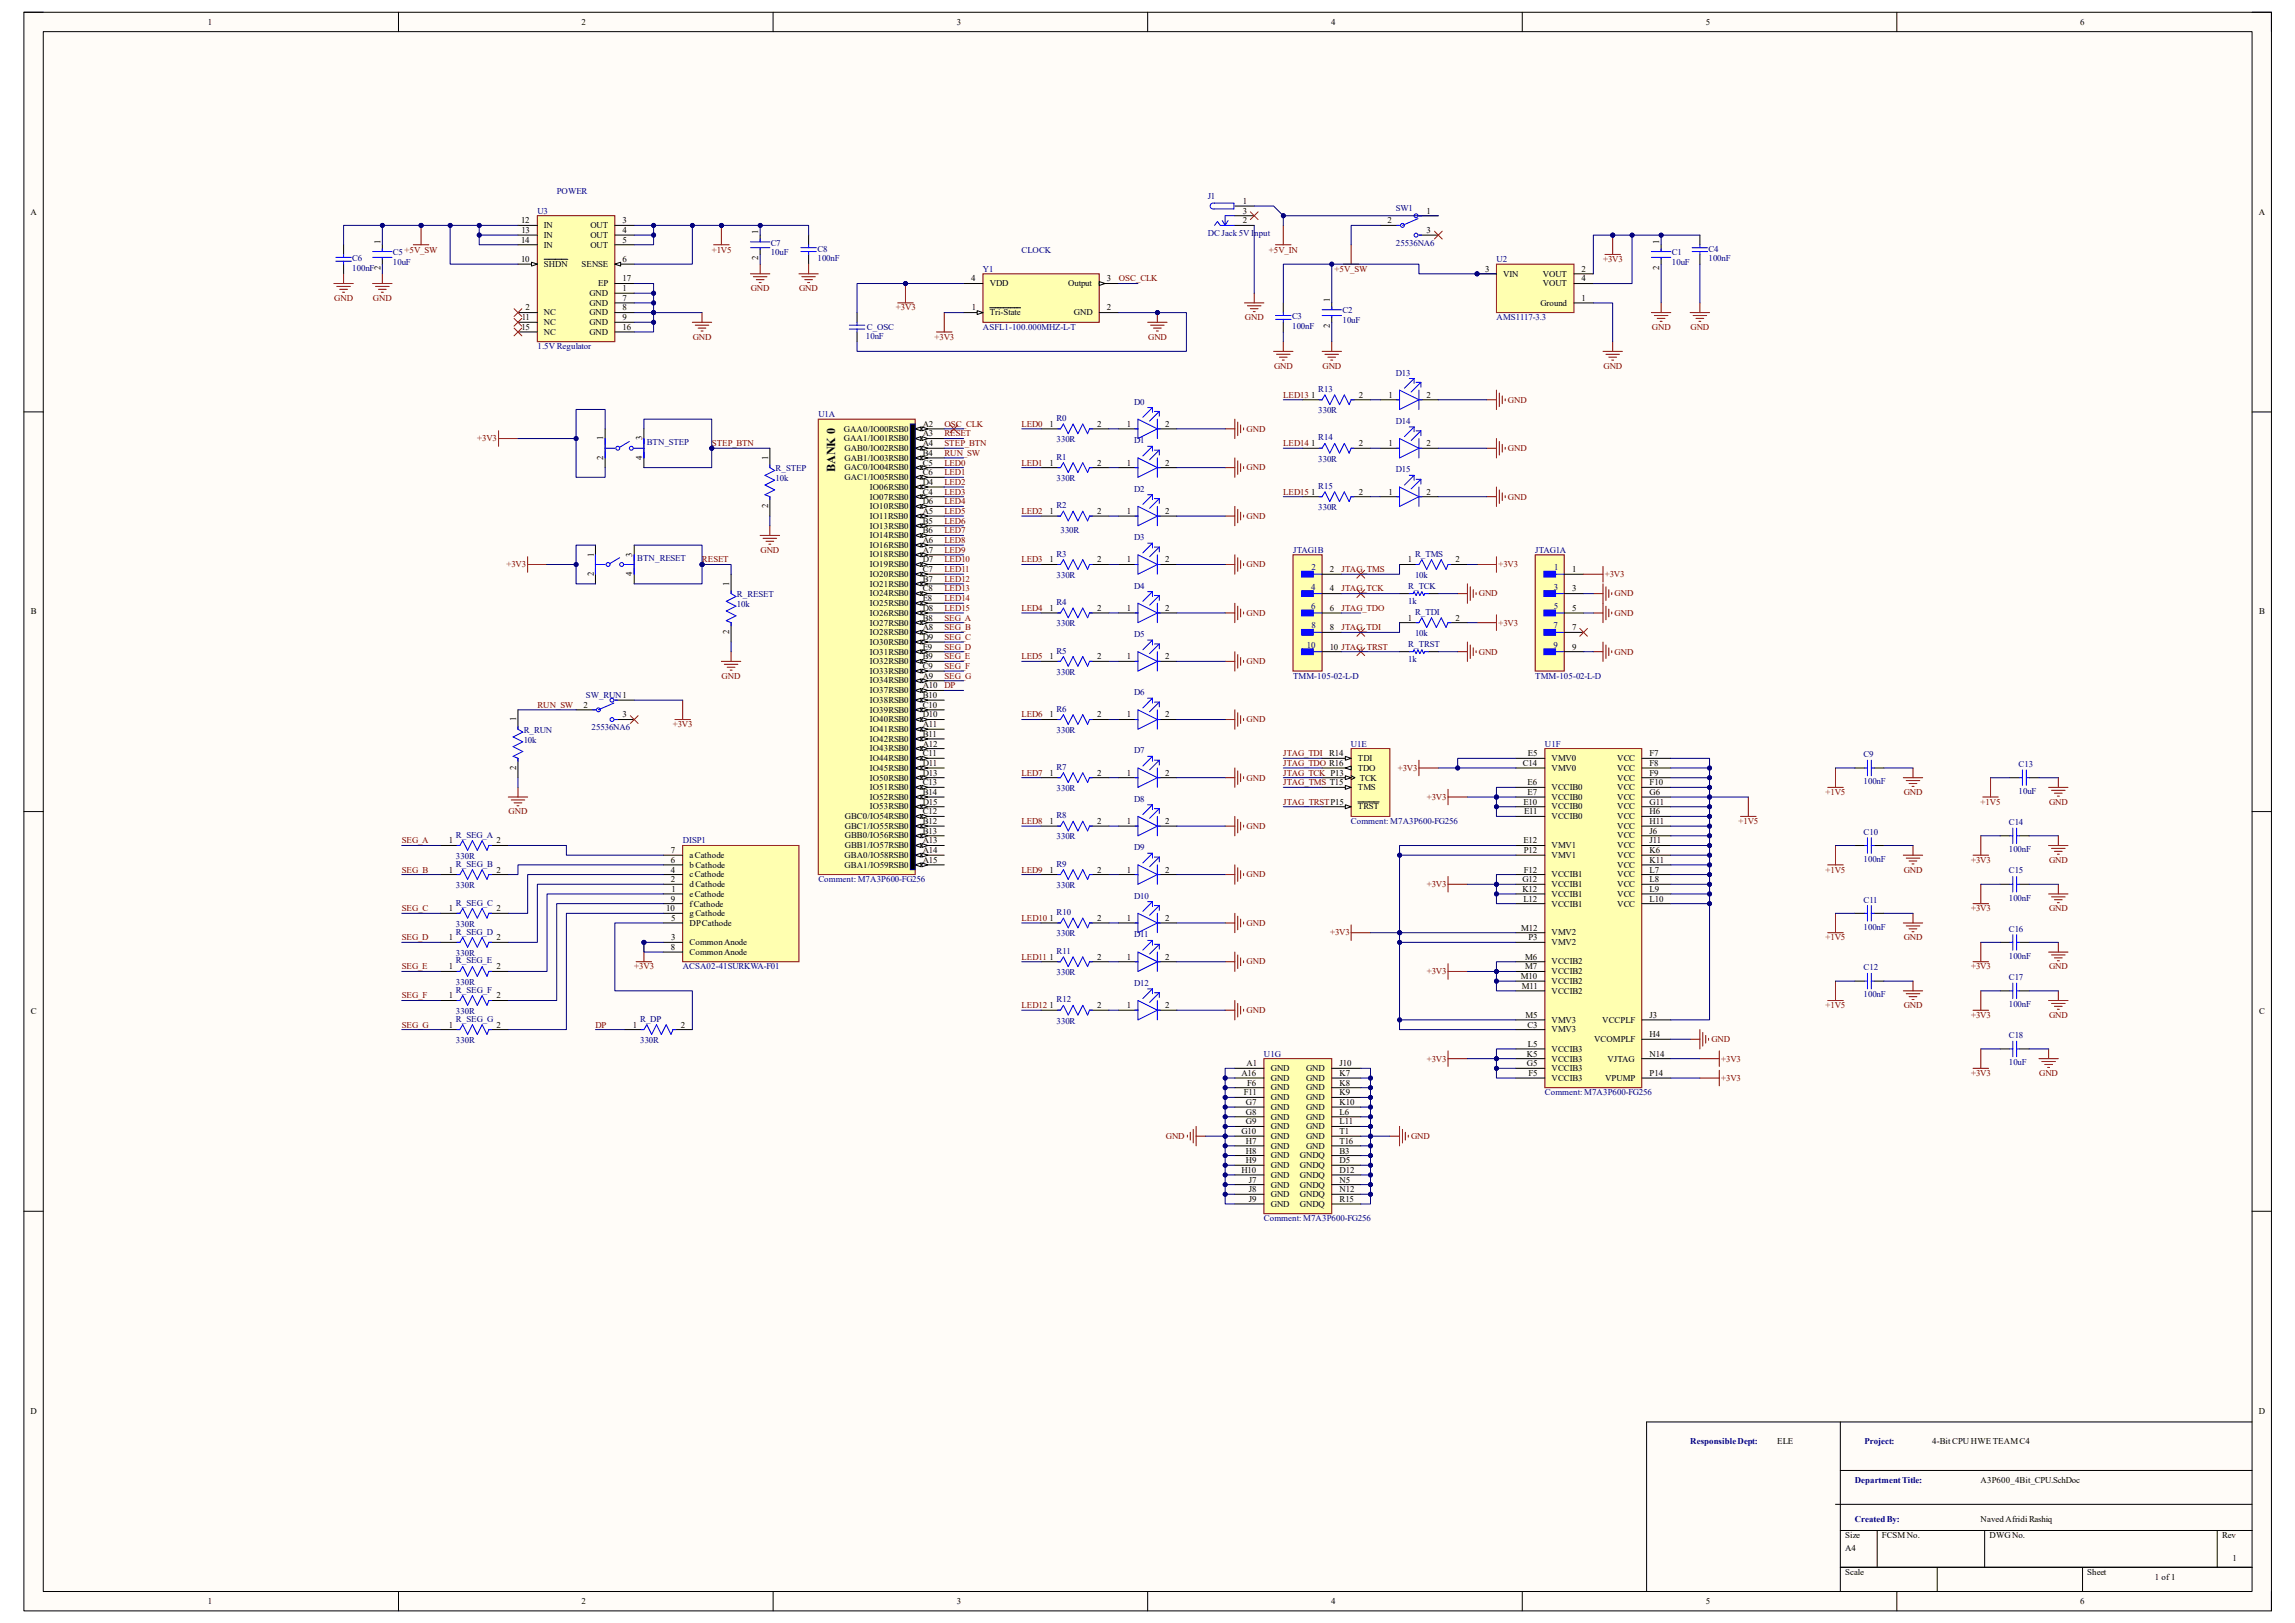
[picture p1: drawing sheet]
<svg xmlns="http://www.w3.org/2000/svg" width="297mm" height="210mm" viewBox="0 0 297 210" stroke-linecap="round" stroke-linejoin="round" font-family="sans-serif">
<defs><g id="words">
<text font-size="1.6" x="108.1" y="61.1" transform="rotate(-90 108.1 61.1)">BANK 0</text>
<g font-size="1.1">
<text x="26.9" y="3.2">1</text>
<text x="75.3" y="3.2">2</text>
<text x="123.8" y="3.2">3</text>
<text x="172.3" y="3.2">4</text>
<text x="220.8" y="3.2">5</text>
<text x="269.2" y="3.2">6</text>
<text x="3.9" y="27.8">A</text>
<text x="67.4" y="28.9">12</text>
<text x="70.4" y="29.5">IN</text>
<text x="76.4" y="29.5">OUT</text>
<text x="80.6" y="28.9">3</text>
<text x="160.8" y="27.6">3</text>
<text x="160.8" y="28.9">2</text>
<text x="160.8" y="26.4">1</text>
<text x="179.6" y="28.9">2</text>
<text x="184.6" y="27.6">1</text>
<text x="292.3" y="27.8">A</text>
<text x="49.2" y="35" transform="rotate(-90 49.2 35)">2</text>
<text x="49.2" y="31.5" transform="rotate(-90 49.2 31.5)">1</text>
<text x="67.4" y="33.9">10</text>
<text x="67.4" y="31.4">14</text>
<text x="67.5" y="30.1">13</text>
<text x="70.4" y="34.5">SHDN</text>
<text x="70.4" y="30.8">IN</text>
<text x="70.4" y="32">IN</text>
<text x="75.3" y="34.5">SENSE</text>
<text x="76.4" y="30.8">OUT</text>
<text x="76.4" y="32">OUT</text>
<text x="80.6" y="30.1">4</text>
<text x="80.6" y="31.4">5</text>
<text x="80.6" y="33.9">6</text>
<text x="98.1" y="33.7" transform="rotate(-90 98.1 33.7)">2</text>
<text x="98.1" y="30.3" transform="rotate(-90 98.1 30.3)">1</text>
<text x="184.6" y="30.1">3</text>
<text x="192.2" y="35.2">3</text>
<text x="194.5" y="35.8">VIN</text>
<text x="199.7" y="35.8">VOUT</text>
<text x="204.7" y="35.2">2</text>
<text x="214.7" y="35" transform="rotate(-90 214.7 35)">2</text>
<text x="214.7" y="31.5" transform="rotate(-90 214.7 31.5)">1</text>
<text x="67.5" y="41.4">11</text>
<text x="68" y="40.2">2</text>
<text x="70.4" y="40.8">NC</text>
<text x="76.3" y="38.3">GND</text>
<text x="76.3" y="39.5">GND</text>
<text x="76.3" y="40.8">GND</text>
<text x="77.4" y="37">EP</text>
<text x="80.6" y="37.7">1</text>
<text x="80.6" y="38.9">7</text>
<text x="80.6" y="40.2">8</text>
<text x="80.6" y="41.4">9</text>
<text x="80.6" y="36.4">17</text>
<text x="125.7" y="36.4">4</text>
<text x="125.8" y="40.2">1</text>
<text x="128.1" y="37">VDD</text>
<text x="128.1" y="40.8">Tri-State</text>
<text x="138.2" y="37">Output</text>
<text x="139" y="40.8">GND</text>
<text x="143.3" y="36.4">3</text>
<text x="143.3" y="40.2">2</text>
<text x="172.1" y="39.1" transform="rotate(-90 172.1 39.1)">1</text>
<text x="199.3" y="39.5">Ground</text>
<text x="199.7" y="37">VOUT</text>
<text x="204.7" y="36.4">4</text>
<text x="204.7" y="38.9">1</text>
<text x="67.5" y="42.7">15</text>
<text x="70.4" y="42.1">NC</text>
<text x="70.4" y="43.3">NC</text>
<text x="76.3" y="42.1">GND</text>
<text x="76.3" y="43.3">GND</text>
<text x="80.6" y="42.7">16</text>
<text x="172.1" y="42.5" transform="rotate(-90 172.1 42.5)">2</text>
<text x="169.7" y="51.5">1</text>
<text x="175.9" y="51.5">2</text>
<text x="179.7" y="51.5">1</text>
<text x="184.6" y="51.5">2</text>
<text x="78.1" y="59.5" transform="rotate(-90 78.1 59.5)">2</text>
<text x="78.1" y="57" transform="rotate(-90 78.1 57)">1</text>
<text x="83.1" y="59.5" transform="rotate(-90 83.1 59.5)">4</text>
<text x="83.1" y="57" transform="rotate(-90 83.1 57)">3</text>
<text x="99.4" y="59.5" transform="rotate(-90 99.4 59.5)">1</text>
<text x="109.2" y="55.8">GAA0/IO00RSB0</text>
<text x="109.2" y="57.1">GAA1/IO01RSB0</text>
<text x="109.3" y="58.4">GAB0/IO02RSB0</text>
<text x="109.3" y="59.6">GAB1/IO03RSB0</text>
<text x="119.4" y="55.2">A2</text>
<text x="119.4" y="56.5">A3</text>
<text x="119.4" y="57.7">A4</text>
<text x="119.4" y="59">B4</text>
<text x="135.8" y="55.2">1</text>
<text x="142" y="55.2">2</text>
<text x="145.8" y="55.2">1</text>
<text x="150.8" y="55.2">2</text>
<text x="169.7" y="57.7">1</text>
<text x="175.9" y="57.7">2</text>
<text x="179.7" y="57.7">1</text>
<text x="184.6" y="57.7">2</text>
<text x="99.4" y="65.8" transform="rotate(-90 99.4 65.8)">2</text>
<text x="109.3" y="60.9">GAC0/IO04RSB0</text>
<text x="109.3" y="62.1">GAC1/IO05RSB0</text>
<text x="112.6" y="64.6">IO07RSB0</text>
<text x="112.6" y="65.9">IO10RSB0</text>
<text x="112.6" y="63.4">IO06RSB0</text>
<text x="119.4" y="60.2">C5</text>
<text x="119.4" y="61.5">C6</text>
<text x="119.4" y="64">C4</text>
<text x="119.4" y="65.3">D6</text>
<text x="119.4" y="62.7">D4</text>
<text x="135.8" y="60.2">1</text>
<text x="142" y="60.2">2</text>
<text x="145.8" y="60.2">1</text>
<text x="150.8" y="60.2">2</text>
<text x="169.7" y="64">1</text>
<text x="175.9" y="64">2</text>
<text x="179.7" y="64">1</text>
<text x="184.6" y="64">2</text>
<text x="112.6" y="68.4">IO13RSB0</text>
<text x="112.6" y="67.1">IO11RSB0</text>
<text x="112.6" y="70.9">IO16RSB0</text>
<text x="112.6" y="69.6">IO14RSB0</text>
<text x="119.4" y="67.8">B5</text>
<text x="119.4" y="66.5">A5</text>
<text x="119.4" y="70.3">A6</text>
<text x="119.4" y="69">B6</text>
<text x="119.4" y="71.5">A7</text>
<text x="135.8" y="66.5">1</text>
<text x="142" y="66.5">2</text>
<text x="145.8" y="66.5">1</text>
<text x="150.8" y="66.5">2</text>
<text x="76.8" y="74.5" transform="rotate(-90 76.8 74.5)">2</text>
<text x="76.8" y="72.1" transform="rotate(-90 76.8 72.1)">1</text>
<text x="81.8" y="74.6" transform="rotate(-90 81.8 74.6)">4</text>
<text x="81.8" y="72.1" transform="rotate(-90 81.8 72.1)">3</text>
<text x="94.4" y="75.8" transform="rotate(-90 94.4 75.8)">1</text>
<text x="112.6" y="73.4">IO19RSB0</text>
<text x="112.6" y="74.7">IO20RSB0</text>
<text x="112.6" y="75.9">IO21RSB0</text>
<text x="112.6" y="72.1">IO18RSB0</text>
<text x="112.6" y="77.2">IO24RSB0</text>
<text x="119.4" y="72.8">D7</text>
<text x="119.4" y="74">C7</text>
<text x="119.4" y="75.3">B7</text>
<text x="119.4" y="76.5">C8</text>
<text x="119.4" y="77.8">E8</text>
<text x="135.8" y="72.8">1</text>
<text x="142" y="72.8">2</text>
<text x="145.8" y="72.8">1</text>
<text x="150.8" y="72.8">2</text>
<text x="172.1" y="74">2</text>
<text x="172.1" y="76.5">4</text>
<text x="182.2" y="72.8">1</text>
<text x="188.4" y="72.8">2</text>
<text x="203.5" y="74">1</text>
<text x="203.5" y="76.5">3</text>
<text x="4" y="79.5">B</text>
<text x="94.4" y="82.1" transform="rotate(-90 94.4 82.1)">2</text>
<text x="112.6" y="79.7">IO26RSB0</text>
<text x="112.6" y="80.9">IO27RSB0</text>
<text x="112.6" y="82.2">IO28RSB0</text>
<text x="112.6" y="78.4">IO25RSB0</text>
<text x="112.6" y="83.4">IO30RSB0</text>
<text x="119.4" y="79">D8</text>
<text x="119.4" y="80.3">B8</text>
<text x="119.4" y="81.6">A8</text>
<text x="119.4" y="82.8">D9</text>
<text x="135.8" y="79">1</text>
<text x="142" y="79">2</text>
<text x="145.8" y="79">1</text>
<text x="150.8" y="79">2</text>
<text x="172.1" y="79">6</text>
<text x="172.1" y="81.6">8</text>
<text x="182.2" y="80.3">1</text>
<text x="188.4" y="80.3">2</text>
<text x="203.5" y="79">5</text>
<text x="203.5" y="81.6">7</text>
<text x="292.4" y="79.5">B</text>
<text x="112.6" y="84.7">IO31RSB0</text>
<text x="112.6" y="88.4">IO34RSB0</text>
<text x="112.6" y="85.9">IO32RSB0</text>
<text x="112.6" y="87.2">IO33RSB0</text>
<text x="112.6" y="89.7">IO37RSB0</text>
<text x="119.4" y="84.1">E9</text>
<text x="119.4" y="87.8">A9</text>
<text x="119.4" y="85.3">B9</text>
<text x="119.4" y="86.6">C9</text>
<text x="119.4" y="89.1">A10</text>
<text x="135.8" y="85.3">1</text>
<text x="142" y="85.3">2</text>
<text x="145.8" y="85.3">1</text>
<text x="150.8" y="85.3">2</text>
<text x="172.1" y="84.1">10 JTAG_TRST</text>
<text x="203.5" y="84.1">9</text>
<text x="66.8" y="93.3" transform="rotate(-90 66.8 93.3)">1</text>
<text x="75.5" y="91.6">2</text>
<text x="80.6" y="92.8">3</text>
<text x="112.6" y="92.2">IO39RSB0</text>
<text x="112.6" y="93.5">IO40RSB0</text>
<text x="112.6" y="91">IO38RSB0</text>
<text x="112.6" y="94.7">IO41RSB0</text>
<text x="112.6" y="96">IO42RSB0</text>
<text x="119.4" y="91.6">C10</text>
<text x="119.4" y="92.8">D10</text>
<text x="119.4" y="90.3">B10</text>
<text x="119.4" y="94.1">A11</text>
<text x="119.4" y="95.3">B11</text>
<text x="135.8" y="92.8">1</text>
<text x="142" y="92.8">2</text>
<text x="145.8" y="92.8">1</text>
<text x="150.8" y="92.8">2</text>
<text x="66.8" y="99.7" transform="rotate(-90 66.8 99.7)">2</text>
<text x="112.6" y="98.5">IO44RSB0</text>
<text x="112.6" y="99.7">IO45RSB0</text>
<text x="112.6" y="97.2">IO43RSB0</text>
<text x="112.6" y="101">IO50RSB0</text>
<text x="119.4" y="97.9">C11</text>
<text x="119.4" y="99.1">D11</text>
<text x="119.4" y="96.6">A12</text>
<text x="119.4" y="101.6">C13</text>
<text x="119.4" y="100.4">D13</text>
<text x="135.8" y="100.4">1</text>
<text x="142" y="100.4">2</text>
<text x="145.8" y="100.4">1</text>
<text x="150.8" y="100.4">2</text>
<text x="172" y="97.9">R14</text>
<text x="175.7" y="98.5">TDI</text>
<text x="175.7" y="99.7">TDO</text>
<text x="176" y="101">TCK</text>
<text x="197.1" y="99.1">C14</text>
<text x="197.7" y="101.6">E6</text>
<text x="197.7" y="97.9">E5</text>
<text x="200.8" y="98.5">VMV0</text>
<text x="200.8" y="99.7">VMV0</text>
<text x="209.3" y="98.5">VCC</text>
<text x="209.3" y="99.7">VCC</text>
<text x="209.3" y="101">VCC</text>
<text x="213.5" y="97.9">F7</text>
<text x="213.5" y="99.1">F8</text>
<text x="213.5" y="100.4">F9</text>
<text x="213.5" y="101.6">F10</text>
<text x="109.3" y="106">GBC0/IO54RSB0</text>
<text x="109.3" y="107.3">GBC1/IO55RSB0</text>
<text x="112.6" y="103.5">IO52RSB0</text>
<text x="112.6" y="102.2">IO51RSB0</text>
<text x="112.6" y="104.7">IO53RSB0</text>
<text x="119.4" y="102.9">B14</text>
<text x="119.4" y="105.4">C12</text>
<text x="119.4" y="106.6">B12</text>
<text x="119.4" y="107.9">B13</text>
<text x="119.4" y="104.1">D15</text>
<text x="135.8" y="106.6">1</text>
<text x="142" y="106.6">2</text>
<text x="145.8" y="106.6">1</text>
<text x="150.8" y="106.6">2</text>
<text x="175.7" y="102.2">TMS</text>
<text x="175.7" y="104.7">TRST</text>
<text x="197.1" y="104.1">E10</text>
<text x="197.2" y="105.4">E11</text>
<text x="197.7" y="102.9">E7</text>
<text x="200.8" y="104.7">VCCIB0</text>
<text x="200.8" y="106">VCCIB0</text>
<text x="200.8" y="102.2">VCCIB0</text>
<text x="200.8" y="103.5">VCCIB0</text>
<text x="209.3" y="102.2">VCC</text>
<text x="209.3" y="103.5">VCC</text>
<text x="209.3" y="104.7">VCC</text>
<text x="209.3" y="106">VCC</text>
<text x="209.3" y="107.3">VCC</text>
<text x="213.5" y="102.9">G6</text>
<text x="213.5" y="104.1">G11</text>
<text x="213.5" y="105.4">H6</text>
<text x="213.5" y="106.6">H11</text>
<text x="213.5" y="107.9">J6</text>
<text x="58.1" y="109.1">1</text>
<text x="58.1" y="112.9">1</text>
<text x="64.3" y="109.1">2</text>
<text x="64.3" y="112.9">2</text>
<text x="86.8" y="110.4">7</text>
<text x="86.8" y="111.6">6</text>
<text x="86.8" y="112.9">4</text>
<text x="89.2" y="111">a Cathode</text>
<text x="89.2" y="112.3">b Cathode</text>
<text x="89.2" y="113.5">c Cathode</text>
<text x="109.3" y="111">GBA0/IO58RSB0</text>
<text x="109.3" y="112.3">GBA1/IO59RSB0</text>
<text x="109.3" y="108.5">GBB0/IO56RSB0</text>
<text x="109.3" y="109.8">GBB1/IO57RSB0</text>
<text x="119.4" y="109.1">A13</text>
<text x="119.4" y="110.4">A14</text>
<text x="119.4" y="111.6">A15</text>
<text x="135.8" y="112.9">1</text>
<text x="142" y="112.9">2</text>
<text x="145.8" y="112.9">1</text>
<text x="150.8" y="112.9">2</text>
<text x="197.1" y="109.1">E12</text>
<text x="197.2" y="112.9">F12</text>
<text x="197.2" y="110.4">P12</text>
<text x="200.8" y="109.8">VMV1</text>
<text x="200.8" y="113.5">VCCIB1</text>
<text x="200.8" y="111">VMV1</text>
<text x="209.3" y="108.5">VCC</text>
<text x="209.3" y="109.8">VCC</text>
<text x="209.3" y="111">VCC</text>
<text x="209.3" y="112.3">VCC</text>
<text x="209.3" y="113.5">VCC</text>
<text x="213.5" y="109.1">J11</text>
<text x="213.5" y="110.4">K6</text>
<text x="213.5" y="111.6">K11</text>
<text x="213.5" y="112.9">L7</text>
<text x="58.1" y="117.9">1</text>
<text x="64.3" y="117.9">2</text>
<text x="86.2" y="117.9">10</text>
<text x="86.8" y="114.2">2</text>
<text x="86.8" y="116.7">9</text>
<text x="86.9" y="119.2">5</text>
<text x="86.9" y="115.4">1</text>
<text x="89.2" y="114.8">d Cathode</text>
<text x="89.2" y="119.8">DP Cathode</text>
<text x="89.2" y="116">e Cathode</text>
<text x="89.2" y="117.3">f Cathode</text>
<text x="89.2" y="118.5">g Cathode</text>
<text x="135.8" y="119.2">1</text>
<text x="142" y="119.2">2</text>
<text x="145.8" y="119.2">1</text>
<text x="150.8" y="119.2">2</text>
<text x="197" y="114.2">G12</text>
<text x="197" y="115.4">K12</text>
<text x="197.1" y="116.7">L12</text>
<text x="200.8" y="114.8">VCCIB1</text>
<text x="200.8" y="116">VCCIB1</text>
<text x="200.8" y="117.3">VCCIB1</text>
<text x="209.3" y="114.8">VCC</text>
<text x="209.3" y="116">VCC</text>
<text x="209.3" y="117.3">VCC</text>
<text x="213.5" y="114.2">L8</text>
<text x="213.5" y="115.4">L9</text>
<text x="213.5" y="116.7">L10</text>
<text x="58.1" y="121.7">1</text>
<text x="58.1" y="125.4">1</text>
<text x="64.3" y="121.7">2</text>
<text x="64.3" y="125.4">2</text>
<text x="86.8" y="122.9">8</text>
<text x="86.9" y="121.7">3</text>
<text x="89.2" y="122.3">Common Anode</text>
<text x="89.2" y="123.6">Common Anode</text>
<text x="135.8" y="124.2">1</text>
<text x="142" y="124.2">2</text>
<text x="145.8" y="124.2">1</text>
<text x="150.8" y="124.2">2</text>
<text x="196.8" y="120.4">M12</text>
<text x="197.4" y="124.2">M6</text>
<text x="197.4" y="125.4">M7</text>
<text x="197.8" y="121.7">P3</text>
<text x="200.8" y="121">VMV2</text>
<text x="200.8" y="124.8">VCCIB2</text>
<text x="200.8" y="122.3">VMV2</text>
<text x="4" y="131.2">C</text>
<text x="58.1" y="129.2">1</text>
<text x="64.3" y="129.2">2</text>
<text x="135.8" y="130.5">1</text>
<text x="142" y="130.5">2</text>
<text x="145.8" y="130.5">1</text>
<text x="150.8" y="130.5">2</text>
<text x="196.8" y="126.7">M10</text>
<text x="196.9" y="127.9">M11</text>
<text x="197.4" y="131.7">M5</text>
<text x="200.8" y="127.3">VCCIB2</text>
<text x="200.8" y="128.6">VCCIB2</text>
<text x="200.8" y="126.1">VCCIB2</text>
<text x="213.5" y="131.7">J3</text>
<text x="292.4" y="131.2">C</text>
<text x="58.1" y="133">1</text>
<text x="64.3" y="133">2</text>
<text x="81.9" y="133">1</text>
<text x="88.1" y="133">2</text>
<text x="161.3" y="138">A1</text>
<text x="173.4" y="138">J10</text>
<text x="197.6" y="138">G5</text>
<text x="197.6" y="136.7">K5</text>
<text x="197.7" y="133">C3</text>
<text x="197.7" y="135.5">L5</text>
<text x="200.8" y="133.6">VMV3</text>
<text x="200.8" y="137.4">VCCIB3</text>
<text x="200.8" y="136.1">VCCIB3</text>
<text x="200.8" y="132.3">VMV3</text>
<text x="206.3" y="134.8">VCOMPLF</text>
<text x="207.3" y="132.3">VCCPLF</text>
<text x="208" y="137.4">VJTAG</text>
<text x="213.5" y="134.2">H4</text>
<text x="213.5" y="136.7">N14</text>
<text x="160.7" y="139.2">A16</text>
<text x="161" y="141.7">F11</text>
<text x="161.2" y="143">G7</text>
<text x="161.4" y="140.5">F6</text>
<text x="164.5" y="138.6">GND</text>
<text x="164.5" y="139.9">GND</text>
<text x="164.5" y="141.1">GND</text>
<text x="164.5" y="142.4">GND</text>
<text x="164.5" y="143.6">GND</text>
<text x="169" y="138.6">GND</text>
<text x="169" y="139.9">GND</text>
<text x="169" y="141.1">GND</text>
<text x="169" y="142.4">GND</text>
<text x="169" y="143.6">GND</text>
<text x="173.4" y="139.2">K7</text>
<text x="173.4" y="140.5">K8</text>
<text x="173.4" y="141.7">K9</text>
<text x="173.4" y="143">K10</text>
<text x="197.8" y="139.2">F5</text>
<text x="200.8" y="139.9">VCCIB3</text>
<text x="200.8" y="138.6">VCCIB3</text>
<text x="207.7" y="139.9">VPUMP</text>
<text x="213.5" y="139.2">P14</text>
<text x="160.7" y="146.8">G10</text>
<text x="161.2" y="144.2">G8</text>
<text x="161.2" y="145.5">G9</text>
<text x="161.2" y="148">H7</text>
<text x="161.2" y="149.3">H8</text>
<text x="164.5" y="144.9">GND</text>
<text x="164.5" y="146.1">GND</text>
<text x="164.5" y="147.4">GND</text>
<text x="164.5" y="148.6">GND</text>
<text x="164.5" y="149.9">GND</text>
<text x="168.2" y="149.9">GNDQ</text>
<text x="169" y="144.9">GND</text>
<text x="169" y="146.1">GND</text>
<text x="169" y="147.4">GND</text>
<text x="169" y="148.6">GND</text>
<text x="173.4" y="144.2">L6</text>
<text x="173.4" y="145.5">L11</text>
<text x="173.4" y="146.8">T1</text>
<text x="173.4" y="148">T16</text>
<text x="173.4" y="149.3">B3</text>
<text x="160.7" y="151.8">H10</text>
<text x="161.2" y="150.5">H9</text>
<text x="161.6" y="153">J7</text>
<text x="161.6" y="154.3">J8</text>
<text x="161.6" y="155.5">J9</text>
<text x="164.5" y="151.1">GND</text>
<text x="164.5" y="152.4">GND</text>
<text x="164.5" y="153.7">GND</text>
<text x="164.5" y="154.9">GND</text>
<text x="168.2" y="151.1">GNDQ</text>
<text x="168.2" y="152.4">GNDQ</text>
<text x="168.2" y="153.7">GNDQ</text>
<text x="168.2" y="154.9">GNDQ</text>
<text x="173.4" y="150.5">D5</text>
<text x="173.4" y="151.8">D12</text>
<text x="173.4" y="153">N5</text>
<text x="173.4" y="154.3">N12</text>
<text x="173.4" y="155.5">R15</text>
<text x="164.5" y="156.2">GND</text>
<text x="168.2" y="156.2">GNDQ</text>
<text x="3.9" y="183">D</text>
<text x="292.3" y="183">D</text>
<text x="230" y="186.9">ELE</text>
<text x="250.1" y="186.9">4-Bit CPU HWE TEAM C4</text>
<text x="256.3" y="191.9">A3P600_4Bit_CPU.SchDoc</text>
<text x="256.3" y="196.9">Naved Afridi Rashiq</text>
<text x="238.8" y="203.8">Scale</text>
<text x="238.8" y="199.1">Size</text>
<text x="238.8" y="200.7">A4</text>
<text x="243.5" y="199.1">FCSM No.</text>
<text x="257.5" y="199.1">DWG No.</text>
<text x="270.1" y="203.8">Sheet</text>
<text x="287.6" y="199.1">Rev</text>
<text x="288.9" y="201.9">1</text>
<text x="26.9" y="207.6">1</text>
<text x="75.3" y="207.6">2</text>
<text x="123.8" y="207.6">3</text>
<text x="172.3" y="207.6">4</text>
<text x="220.8" y="207.6">5</text>
<text x="269.2" y="207.6">6</text>
<text x="278.9" y="204.4">1 of 1</text>
</g>
<g font-size="1.1" fill="#000080">
<text x="69.6" y="27.6">U3</text>
<text x="72.1" y="25.1">POWER</text>
<text x="156.3" y="25.8">J1</text>
<text x="180.6" y="27.3">SW1</text>
<text x="45.6" y="33.8">C6</text>
<text x="45.6" y="35.1">100nF</text>
<text x="50.8" y="33">C5</text>
<text x="50.8" y="34.3">10uF</text>
<text x="99.7" y="31.8">C7</text>
<text x="99.7" y="33">10uF</text>
<text x="105.8" y="32.6">C8</text>
<text x="105.8" y="33.8">100nF</text>
<text x="127.2" y="35.2">Y1</text>
<text x="132.2" y="32.7">CLOCK</text>
<text x="156.3" y="30.5">DC Jack 5V Input</text>
<text x="180.6" y="31.8">25536NA6</text>
<text x="193.7" y="33.9">U2</text>
<text x="216.4" y="33">C1</text>
<text x="216.4" y="34.3">10uF</text>
<text x="221.1" y="32.6">C4</text>
<text x="221.1" y="33.8">100nF</text>
<text x="167.2" y="41.3">C3</text>
<text x="173.7" y="40.6">C2</text>
<text x="173.7" y="41.8">10uF</text>
<text x="193.7" y="41.4">AMS1117-3.3</text>
<text x="69.6" y="45.2">1.5V Regulator</text>
<text x="112.1" y="43.8">10nF</text>
<text x="112.2" y="42.7">C_OSC</text>
<text x="127.2" y="42.7">ASFL1-100.000MHZ-L-T</text>
<text x="167.2" y="42.6">100nF</text>
<text x="105.9" y="54">U1A</text>
<text x="146.8" y="52.4">D0</text>
<text x="170.6" y="50.7">R13</text>
<text x="170.6" y="53.5">330R</text>
<text x="180.6" y="48.6">D13</text>
<text x="83.7" y="57.6">BTN_STEP</text>
<text x="136.7" y="54.5">R0</text>
<text x="136.7" y="57.2">330R</text>
<text x="136.7" y="59.5">R1</text>
<text x="146.8" y="57.4">D1</text>
<text x="170.6" y="57">R14</text>
<text x="170.6" y="59.7">330R</text>
<text x="180.6" y="54.9">D14</text>
<text x="100.4" y="61">R_STEP</text>
<text x="100.4" y="62.3">10k</text>
<text x="136.7" y="62.3">330R</text>
<text x="136.7" y="65.7">R2</text>
<text x="146.8" y="63.6">D2</text>
<text x="170.6" y="63.2">R15</text>
<text x="170.6" y="66">330R</text>
<text x="180.6" y="61.1">D15</text>
<text x="137.2" y="69">330R</text>
<text x="146.8" y="69.9">D3</text>
<text x="167.3" y="71.5">JTAG1B</text>
<text x="198.7" y="71.5">JTAG1A</text>
<text x="82.5" y="72.6">BTN_RESET</text>
<text x="95.4" y="77.3">R_RESET</text>
<text x="136.7" y="72.1">R3</text>
<text x="136.7" y="74.8">330R</text>
<text x="146.8" y="76.2">D4</text>
<text x="169.7" y="76.3">4</text>
<text x="169.7" y="73.8">2</text>
<text x="182.2" y="76.2">R_TCK</text>
<text x="183.1" y="72.1">R_TMS</text>
<text x="183.1" y="74.8">10k</text>
<text x="201.1" y="76.3">3</text>
<text x="201.1" y="73.8">1</text>
<text x="95.4" y="78.6">10k</text>
<text x="136.7" y="78.3">R4</text>
<text x="136.7" y="81.1">330R</text>
<text x="146.8" y="82.4">D5</text>
<text x="169.1" y="83.8">10</text>
<text x="169.7" y="78.8">6</text>
<text x="169.7" y="81.3">8</text>
<text x="182.2" y="78.2">1k</text>
<text x="182.2" y="83.7">R_TRST</text>
<text x="183.1" y="79.5">R_TDI</text>
<text x="183.1" y="82.3">10k</text>
<text x="201" y="81.3">7</text>
<text x="201" y="83.8">9</text>
<text x="201.1" y="78.8">5</text>
<text x="136.7" y="84.6">R5</text>
<text x="136.7" y="87.3">330R</text>
<text x="146.8" y="90">D6</text>
<text x="167.3" y="87.8">TMM-105-02-L-D</text>
<text x="182.2" y="85.7">1k</text>
<text x="198.7" y="87.8">TMM-105-02-L-D</text>
<text x="67.8" y="94.9">R_RUN</text>
<text x="75.8" y="90.3">SW_RUN1</text>
<text x="76.5" y="94.5">25536NA6</text>
<text x="136.7" y="92.1">R6</text>
<text x="136.7" y="94.9">330R</text>
<text x="67.8" y="96.1">10k</text>
<text x="136.7" y="99.6">R7</text>
<text x="146.8" y="97.5">D7</text>
<text x="174.8" y="96.6">U1E</text>
<text x="199.9" y="96.6">U1F</text>
<text x="241.2" y="98">C9</text>
<text x="241.2" y="101.5">100nF</text>
<text x="261.2" y="99.2">C13</text>
<text x="136.7" y="102.4">330R</text>
<text x="136.7" y="105.9">R8</text>
<text x="146.8" y="103.8">D8</text>
<text x="174.8" y="106.6">Comment: M7A3P600-FG256</text>
<text x="241.2" y="108">C10</text>
<text x="260" y="106.8">C14</text>
<text x="261.2" y="102.7">10uF</text>
<text x="59" y="108.4">R_SEG_A</text>
<text x="59" y="111.2">330R</text>
<text x="59" y="112.1">R_SEG_B</text>
<text x="88.3" y="109.1">DISP1</text>
<text x="136.7" y="108.6">330R</text>
<text x="136.7" y="112.1">R9</text>
<text x="146.8" y="110">D9</text>
<text x="241.2" y="111.5">100nF</text>
<text x="260" y="110.3">100nF</text>
<text x="260" y="113">C15</text>
<text x="59" y="114.9">330R</text>
<text x="59" y="117.2">R_SEG_C</text>
<text x="59" y="119.9">330R</text>
<text x="105.9" y="114.2">Comment: M7A3P600-FG256</text>
<text x="136.7" y="114.9">330R</text>
<text x="136.7" y="118.4">R10</text>
<text x="146.8" y="116.3">D10</text>
<text x="241.2" y="116.8">C11</text>
<text x="260" y="116.5">100nF</text>
<text x="59" y="120.9">R_SEG_D</text>
<text x="59" y="123.7">330R</text>
<text x="59" y="124.7">R_SEG_E</text>
<text x="88.3" y="125.4">ACSA02-41SURKWA-F01</text>
<text x="136.7" y="121.2">330R</text>
<text x="136.7" y="123.4">R11</text>
<text x="146.8" y="121.3">D11</text>
<text x="241.2" y="120.3">100nF</text>
<text x="241.2" y="125.6">C12</text>
<text x="260" y="120.6">C16</text>
<text x="260" y="124.1">100nF</text>
<text x="59" y="127.5">330R</text>
<text x="59" y="128.4">R_SEG_F</text>
<text x="59" y="131.2">330R</text>
<text x="136.7" y="126.2">330R</text>
<text x="136.7" y="129.7">R12</text>
<text x="146.8" y="127.6">D12</text>
<text x="241.2" y="129.1">100nF</text>
<text x="260" y="126.8">C17</text>
<text x="260" y="130.3">100nF</text>
<text x="59" y="132.2">R_SEG_G</text>
<text x="59" y="135">330R</text>
<text x="82.8" y="132.2">R_DP</text>
<text x="82.8" y="135">330R</text>
<text x="136.7" y="132.5">330R</text>
<text x="163.6" y="136.7">U1G</text>
<text x="260" y="134.3">C18</text>
<text x="260" y="137.8">10uF</text>
<text x="199.9" y="141.7">Comment: M7A3P600-FG256</text>
<text x="163.6" y="158">Comment: M7A3P600-FG256</text>
<text x="218.7" y="186.9">Responsible Dept:</text>
<text x="240" y="191.9">Department Title:</text>
<text x="241.3" y="186.9">Project:</text>
<text x="240" y="196.9">Created By:</text>
</g>
<g font-size="1.1" fill="#800000">
<text x="52.4" y="32.7">+5V_SW</text>
<text x="92.1" y="32.7">+1V5</text>
<text x="164.2" y="32.7">+5V_IN</text>
<text x="172.7" y="35.2">+5V_SW</text>
<text x="207.5" y="33.9">+3V3</text>
<text x="43.3" y="38.9">GND</text>
<text x="48.3" y="38.9">GND</text>
<text x="97.2" y="37.7">GND</text>
<text x="103.4" y="37.7">GND</text>
<text x="116" y="40.2">+3V3</text>
<text x="144.8" y="36.4">OSC_CLK</text>
<text x="161.1" y="41.4">GND</text>
<text x="89.7" y="43.9">GND</text>
<text x="120.9" y="43.9">+3V3</text>
<text x="148.6" y="43.9">GND</text>
<text x="164.9" y="47.7">GND</text>
<text x="171.2" y="47.7">GND</text>
<text x="207.5" y="47.7">GND</text>
<text x="213.8" y="42.7">GND</text>
<text x="218.8" y="42.7">GND</text>
<text x="166.1" y="51.5">LED13</text>
<text x="195.2" y="52.1">GND</text>
<text x="61.8" y="57.1">+3V3</text>
<text x="92.1" y="57.7">STEP_BTN</text>
<text x="122.2" y="56.5">RESET</text>
<text x="122.2" y="57.7">STEP_BTN</text>
<text x="122.2" y="59">RUN_SW</text>
<text x="122.2" y="55.2">OSC_CLK</text>
<text x="132.2" y="55.2">LED0</text>
<text x="161.3" y="55.8">GND</text>
<text x="166.1" y="57.7">LED14</text>
<text x="195.2" y="58.4">GND</text>
<text x="122.2" y="60.2">LED0</text>
<text x="122.2" y="61.5">LED1</text>
<text x="122.2" y="62.7">LED2</text>
<text x="122.2" y="64">LED3</text>
<text x="122.2" y="65.3">LED4</text>
<text x="132.2" y="60.2">LED1</text>
<text x="161.3" y="60.9">GND</text>
<text x="166.1" y="64">LED15</text>
<text x="195.2" y="64.6">GND</text>
<text x="98.4" y="71.5">GND</text>
<text x="122.2" y="66.5">LED5</text>
<text x="122.2" y="70.3">LED8</text>
<text x="122.2" y="69">LED7</text>
<text x="122.2" y="67.8">LED6</text>
<text x="122.2" y="71.5">LED9</text>
<text x="132.2" y="66.5">LED2</text>
<text x="161.3" y="67.1">GND</text>
<text x="65.5" y="73.4">+3V3</text>
<text x="90.8" y="72.8">RESET</text>
<text x="122.2" y="74">LED11</text>
<text x="122.2" y="77.8">LED14</text>
<text x="122.2" y="75.3">LED12</text>
<text x="122.2" y="72.8">LED10</text>
<text x="122.2" y="76.5">LED13</text>
<text x="132.2" y="72.8">LED3</text>
<text x="161.3" y="73.4">GND</text>
<text x="173.6" y="74">JTAG_TMS</text>
<text x="173.6" y="76.5">JTAG_TCK</text>
<text x="191.4" y="77.2">GND</text>
<text x="193.9" y="73.4">+3V3</text>
<text x="207.7" y="74.7">+3V3</text>
<text x="209" y="77.2">GND</text>
<text x="122.2" y="79">LED15</text>
<text x="122.2" y="80.3">SEG_A</text>
<text x="122.2" y="82.8">SEG_C</text>
<text x="122.2" y="81.6">SEG_B</text>
<text x="132.2" y="79">LED4</text>
<text x="161.3" y="79.7">GND</text>
<text x="173.6" y="79">JTAG_TDO</text>
<text x="173.6" y="81.6">JTAG_TDI</text>
<text x="193.9" y="80.9">+3V3</text>
<text x="209" y="79.7">GND</text>
<text x="93.4" y="87.8">GND</text>
<text x="122.2" y="85.3">SEG_E</text>
<text x="122.2" y="84.1">SEG_D</text>
<text x="122.2" y="87.8">SEG_G</text>
<text x="122.2" y="86.6">SEG_F</text>
<text x="122.2" y="89.1">DP</text>
<text x="132.2" y="85.3">LED5</text>
<text x="161.3" y="85.9">GND</text>
<text x="191.4" y="84.7">GND</text>
<text x="209" y="84.7">GND</text>
<text x="69.6" y="91.6">RUN_SW</text>
<text x="87.1" y="94.1">+3V3</text>
<text x="132.2" y="92.8">LED6</text>
<text x="161.3" y="93.5">GND</text>
<text x="132.2" y="100.4">LED7</text>
<text x="161.3" y="101">GND</text>
<text x="166.1" y="97.9">JTAG_TDI</text>
<text x="166.1" y="99.1">JTAG_TDO R16</text>
<text x="166.1" y="100.4">JTAG_TCK P13</text>
<text x="166.1" y="101.6">JTAG_TMS T15</text>
<text x="180.9" y="99.7">+3V3</text>
<text x="65.8" y="105.4">GND</text>
<text x="132.2" y="106.6">LED8</text>
<text x="161.3" y="107.3">GND</text>
<text x="166.1" y="104.1">JTAG_TRSTP15</text>
<text x="184.7" y="103.5">+3V3</text>
<text x="225" y="106.6">+1V5</text>
<text x="236.3" y="102.9">+1V5</text>
<text x="246.4" y="102.9">GND</text>
<text x="256.3" y="104.1">+1V5</text>
<text x="265.2" y="104.1">GND</text>
<text x="52" y="109.1">SEG_A</text>
<text x="52" y="112.9">SEG_B</text>
<text x="132.2" y="112.9">LED9</text>
<text x="161.3" y="113.5">GND</text>
<text x="236.3" y="112.9">+1V5</text>
<text x="246.4" y="112.9">GND</text>
<text x="255.1" y="111.6">+3V3</text>
<text x="265.2" y="111.6">GND</text>
<text x="52" y="117.9">SEG_C</text>
<text x="132.2" y="119.2">LED10</text>
<text x="161.3" y="119.8">GND</text>
<text x="184.7" y="114.8">+3V3</text>
<text x="255.1" y="117.9">+3V3</text>
<text x="265.2" y="117.9">GND</text>
<text x="52" y="121.7">SEG_D</text>
<text x="52" y="125.4">SEG_E</text>
<text x="82.1" y="125.4">+3V3</text>
<text x="132.2" y="124.2">LED11</text>
<text x="161.3" y="124.8">GND</text>
<text x="172.1" y="121">+3V3</text>
<text x="236.3" y="121.7">+1V5</text>
<text x="246.4" y="121.7">GND</text>
<text x="255.1" y="125.4">+3V3</text>
<text x="265.2" y="125.4">GND</text>
<text x="52" y="129.2">SEG_F</text>
<text x="132.2" y="130.5">LED12</text>
<text x="161.3" y="131.1">GND</text>
<text x="184.7" y="126.1">+3V3</text>
<text x="236.3" y="130.5">+1V5</text>
<text x="246.4" y="130.5">GND</text>
<text x="255.1" y="131.7">+3V3</text>
<text x="265.2" y="131.7">GND</text>
<text x="52" y="133">SEG_G</text>
<text x="77" y="133">DP</text>
<text x="184.7" y="137.4">+3V3</text>
<text x="221.5" y="134.8">GND</text>
<text x="222.8" y="137.4">+3V3</text>
<text x="222.8" y="139.9">+3V3</text>
<text x="255.1" y="139.2">+3V3</text>
<text x="263.9" y="139.2">GND</text>
<text x="150.9" y="147.4">GND</text>
<text x="182.6" y="147.4">GND</text>
</g>
</g></defs>
<path d="M3.1 1.6h290.9v206.8h-290.9z" fill-rule="evenodd" fill="#fffcf8"/>
<path d="M3.1 1.6h290.9v206.8h-290.9z" fill="none" stroke="#000" stroke-width=".13"/>
<path d="M5.6 4.1h285.9v201.8h-285.9z" fill-rule="evenodd" fill="#fffcf8"/>
<g fill="none" stroke="#000" stroke-width=".13">
<path d="M3.1 1.6h2.5M5.6 4.1h285.9v201.8h-285.9zM51.6 1.6v2.5M100 1.6v2.5M148.5 1.6v2.5M197 1.6v2.5M245.5 1.6v2.5M291.5 1.6h2.5v2.5M3.1 53.3h2.5M291.5 53.3h2.5M3.1 105h2.5M291.5 105h2.5"/>
<path d="M3.1 156.7h2.5M291.5 156.7h2.5M238.2 184v21.9M238.2 190.3h53.3M238.2 198h53.3M242.9 198v4.8M256.8 198v4.8M286.9 198v4.8M291.5 184h-78.4v21.9M51.6 205.9v2.5M100.1 205.9v2.5M148.5 205.9v2.5"/>
<path d="M197 205.9v2.5M238.2 202.8h53.3M245.5 205.9v2.5M250.7 202.8v3.1M269.5 202.8v3.1M294 205.9v2.5"/>
</g>
<path d="M105.9 54.2h12.5v59h-12.5z" fill-rule="evenodd" fill="#ffffb0"/>
<path d="M105.9 54.2h12.5v59h-12.5z" fill="none" stroke="#800000" stroke-width=".13"/>
<path d="M118.4 55.5h3.8" fill="none" stroke="#000" stroke-width=".13"/>
<path d="M118.4 55.5l.8-.3v.5z" fill="#f8fcff"/>
<path d="M118.4 55.5l.8-.3v.5z" fill="none" stroke="#000" stroke-width=".13"/>
<path d="M119.3 55.2l.8 .3-.8 .2z" fill="#f8fcff"/>
<path d="M118.4 56.7h3.8M119.3 55.2l.8 .3-.8 .2z" fill="none" stroke="#000" stroke-width=".13"/>
<path d="M118.4 56.7l.8-.2v.5z" fill="#f8fcff"/>
<path d="M118.4 56.7l.8-.2v.5z" fill="none" stroke="#000" stroke-width=".13"/>
<path d="M119.3 56.5l.8 .2-.8 .3z" fill="#f8fcff"/>
<path d="M118.4 58h3.8M119.3 56.5l.8 .2-.8 .3z" fill="none" stroke="#000" stroke-width=".13"/>
<path d="M118.4 58l.8-.2v.5z" fill="#f8fcff"/>
<path d="M118.4 58l.8-.2v.5z" fill="none" stroke="#000" stroke-width=".13"/>
<path d="M119.3 57.8l.8 .2-.8 .3z" fill="#f8fcff"/>
<path d="M118.4 59.3h3.8M119.3 57.8l.8 .2-.8 .3z" fill="none" stroke="#000" stroke-width=".13"/>
<path d="M118.4 59.3l.8-.3v.5z" fill="#f8fcff"/>
<path d="M118.4 59.3l.8-.3v.5z" fill="none" stroke="#000" stroke-width=".13"/>
<path d="M119.3 59l.8 .3-.8 .2z" fill="#f8fcff"/>
<path d="M119.3 59l.8 .3-.8 .2zM118.4 60.5h3.8" fill="none" stroke="#000" stroke-width=".13"/>
<path d="M118.4 60.5l.8-.2v.5z" fill="#f8fcff"/>
<path d="M118.4 60.5l.8-.2v.5z" fill="none" stroke="#000" stroke-width=".13"/>
<path d="M119.3 60.3l.8 .2-.8 .3z" fill="#f8fcff"/>
<path d="M118.4 61.8h3.8M119.3 60.3l.8 .2-.8 .3z" fill="none" stroke="#000" stroke-width=".13"/>
<path d="M118.4 61.8l.8-.3v.5z" fill="#f8fcff"/>
<path d="M118.4 61.8l.8-.3v.5z" fill="none" stroke="#000" stroke-width=".13"/>
<path d="M119.3 61.5l.8 .3-.8 .2z" fill="#f8fcff"/>
<path d="M118.4 64.3h3.8M119.3 61.5l.8 .3-.8 .2z" fill="none" stroke="#000" stroke-width=".13"/>
<path d="M118.4 64.3l.8-.3v.5z" fill="#f8fcff"/>
<path d="M118.4 64.3l.8-.3v.5z" fill="none" stroke="#000" stroke-width=".13"/>
<path d="M119.3 64l.8 .3-.8 .2z" fill="#f8fcff"/>
<path d="M118.4 68h3.8M119.3 64l.8 .3-.8 .2z" fill="none" stroke="#000" stroke-width=".13"/>
<path d="M118.4 68l.8-.2v.5z" fill="#f8fcff"/>
<path d="M118.4 68l.8-.2v.5z" fill="none" stroke="#000" stroke-width=".13"/>
<path d="M119.3 67.8l.8 .2-.8 .3z" fill="#f8fcff"/>
<path d="M118.4 66.8h3.8M119.3 67.8l.8 .2-.8 .3z" fill="none" stroke="#000" stroke-width=".13"/>
<path d="M118.4 66.8l.8-.3v.5z" fill="#f8fcff"/>
<path d="M118.4 66.8l.8-.3v.5z" fill="none" stroke="#000" stroke-width=".13"/>
<path d="M119.3 66.5l.8 .3-.8 .2z" fill="#f8fcff"/>
<path d="M118.4 65.5h3.8M119.3 66.5l.8 .3-.8 .2z" fill="none" stroke="#000" stroke-width=".13"/>
<path d="M118.4 65.5l.8-.2v.5z" fill="#f8fcff"/>
<path d="M118.4 65.5l.8-.2v.5z" fill="none" stroke="#000" stroke-width=".13"/>
<path d="M119.3 65.3l.8 .2-.8 .3z" fill="#f8fcff"/>
<path d="M118.4 70.5h3.8M119.3 65.3l.8 .2-.8 .3z" fill="none" stroke="#000" stroke-width=".13"/>
<path d="M118.4 70.5l.8-.2v.5z" fill="#f8fcff"/>
<path d="M118.4 70.5l.8-.2v.5z" fill="none" stroke="#000" stroke-width=".13"/>
<path d="M119.3 70.3l.8 .2-.8 .3z" fill="#f8fcff"/>
<path d="M118.4 69.3h3.8M119.3 70.3l.8 .2-.8 .3z" fill="none" stroke="#000" stroke-width=".13"/>
<path d="M118.4 69.3l.8-.3v.5z" fill="#f8fcff"/>
<path d="M118.4 69.3l.8-.3v.5z" fill="none" stroke="#000" stroke-width=".13"/>
<path d="M119.3 69l.8 .3-.8 .2z" fill="#f8fcff"/>
<path d="M118.4 73h3.8M119.3 69l.8 .3-.8 .2z" fill="none" stroke="#000" stroke-width=".13"/>
<path d="M118.4 73l.8-.2v.5z" fill="#f8fcff"/>
<path d="M118.4 73l.8-.2v.5z" fill="none" stroke="#000" stroke-width=".13"/>
<path d="M119.3 72.8l.8 .2-.8 .3z" fill="#f8fcff"/>
<path d="M118.4 74.3h3.8M119.3 72.8l.8 .2-.8 .3z" fill="none" stroke="#000" stroke-width=".13"/>
<path d="M118.4 74.3l.8-.2v.4z" fill="#f8fcff"/>
<path d="M118.4 74.3l.8-.2v.4z" fill="none" stroke="#000" stroke-width=".13"/>
<path d="M119.3 74.1l.8 .2-.8 .2z" fill="#f8fcff"/>
<path d="M118.4 75.6h3.8M119.3 74.1l.8 .2-.8 .2z" fill="none" stroke="#000" stroke-width=".13"/>
<path d="M118.4 75.6l.8-.3v.5z" fill="#f8fcff"/>
<path d="M118.4 75.6l.8-.3v.5z" fill="none" stroke="#000" stroke-width=".13"/>
<path d="M119.3 75.3l.8 .3-.8 .2z" fill="#f8fcff"/>
<path d="M118.4 71.8h3.8M119.3 75.3l.8 .3-.8 .2z" fill="none" stroke="#000" stroke-width=".13"/>
<path d="M118.4 71.8l.8-.3v.5z" fill="#f8fcff"/>
<path d="M118.4 71.8l.8-.3v.5z" fill="none" stroke="#000" stroke-width=".13"/>
<path d="M119.3 71.5l.8 .3-.8 .2z" fill="#f8fcff"/>
<path d="M118.4 79.3h3.8M119.3 71.5l.8 .3-.8 .2z" fill="none" stroke="#000" stroke-width=".13"/>
<path d="M118.4 79.3l.8-.2v.5z" fill="#f8fcff"/>
<path d="M118.4 79.3l.8-.2v.5z" fill="none" stroke="#000" stroke-width=".13"/>
<path d="M119.3 79.1l.8 .2-.8 .3z" fill="#f8fcff"/>
<path d="M119.3 79.1l.8 .2-.8 .3zM118.4 80.6h3.8" fill="none" stroke="#000" stroke-width=".13"/>
<path d="M118.4 80.6l.8-.3v.5z" fill="#f8fcff"/>
<path d="M118.4 80.6l.8-.3v.5z" fill="none" stroke="#000" stroke-width=".13"/>
<path d="M119.3 80.3l.8 .3-.8 .2z" fill="#f8fcff"/>
<path d="M118.4 76.8h3.8M119.3 80.3l.8 .3-.8 .2z" fill="none" stroke="#000" stroke-width=".13"/>
<path d="M118.4 76.8l.8-.2v.5z" fill="#f8fcff"/>
<path d="M118.4 76.8l.8-.2v.5z" fill="none" stroke="#000" stroke-width=".13"/>
<path d="M119.3 76.6l.8 .2-.8 .3z" fill="#f8fcff"/>
<path d="M119.3 76.6l.8 .2-.8 .3zM118.4 81.8h3.8" fill="none" stroke="#000" stroke-width=".13"/>
<path d="M118.4 81.8l.8-.2v.5z" fill="#f8fcff"/>
<path d="M118.4 81.8l.8-.2v.5z" fill="none" stroke="#000" stroke-width=".13"/>
<path d="M119.3 81.6l.8 .2-.8 .3z" fill="#f8fcff"/>
<path d="M118.4 78.1h3.8M119.3 81.6l.8 .2-.8 .3z" fill="none" stroke="#000" stroke-width=".13"/>
<path d="M118.4 78.1l.8-.3v.5z" fill="#f8fcff"/>
<path d="M118.4 78.1l.8-.3v.5z" fill="none" stroke="#000" stroke-width=".13"/>
<path d="M119.3 77.8l.8 .3-.8 .2z" fill="#f8fcff"/>
<path d="M119.3 77.8l.8 .3-.8 .2zM118.4 84.3h3.8" fill="none" stroke="#000" stroke-width=".13"/>
<path d="M118.4 84.3l.8-.2v.5z" fill="#f8fcff"/>
<path d="M118.4 84.3l.8-.2v.5z" fill="none" stroke="#000" stroke-width=".13"/>
<path d="M119.3 84.1l.8 .2-.8 .3z" fill="#f8fcff"/>
<path d="M118.4 88.1h3.8M119.3 84.1l.8 .2-.8 .3z" fill="none" stroke="#000" stroke-width=".13"/>
<path d="M118.4 88.1l.8-.3v.5z" fill="#f8fcff"/>
<path d="M118.4 88.1l.8-.3v.5z" fill="none" stroke="#000" stroke-width=".13"/>
<path d="M119.3 87.8l.8 .3-.8 .2z" fill="#f8fcff"/>
<path d="M118.4 85.6h3.8M119.3 87.8l.8 .3-.8 .2z" fill="none" stroke="#000" stroke-width=".13"/>
<path d="M118.4 85.6l.8-.3v.5z" fill="#f8fcff"/>
<path d="M118.4 85.6l.8-.3v.5z" fill="none" stroke="#000" stroke-width=".13"/>
<path d="M119.3 85.3l.8 .3-.8 .2z" fill="#f8fcff"/>
<path d="M118.4 86.8h3.8M119.3 85.3l.8 .3-.8 .2z" fill="none" stroke="#000" stroke-width=".13"/>
<path d="M118.4 86.8l.8-.2v.5z" fill="#f8fcff"/>
<path d="M118.4 86.8l.8-.2v.5z" fill="none" stroke="#000" stroke-width=".13"/>
<path d="M119.3 86.6l.8 .2-.8 .3z" fill="#f8fcff"/>
<path d="M118.4 83.1h3.8M119.3 86.6l.8 .2-.8 .3z" fill="none" stroke="#000" stroke-width=".13"/>
<path d="M118.4 83.1l.8-.3v.5z" fill="#f8fcff"/>
<path d="M118.4 83.1l.8-.3v.5z" fill="none" stroke="#000" stroke-width=".13"/>
<path d="M119.3 82.8l.8 .3-.8 .2z" fill="#f8fcff"/>
<path d="M118.4 89.3h3.8M119.3 82.8l.8 .3-.8 .2z" fill="none" stroke="#000" stroke-width=".13"/>
<path d="M118.4 89.3l.8-.2v.5z" fill="#f8fcff"/>
<path d="M118.4 89.3l.8-.2v.5z" fill="none" stroke="#000" stroke-width=".13"/>
<path d="M119.3 89.1l.8 .2-.8 .3z" fill="#f8fcff"/>
<path d="M118.4 91.9h3.8M119.3 89.1l.8 .2-.8 .3z" fill="none" stroke="#000" stroke-width=".13"/>
<path d="M118.4 91.9l.8-.3v.5z" fill="#f8fcff"/>
<path d="M118.4 91.9l.8-.3v.5z" fill="none" stroke="#000" stroke-width=".13"/>
<path d="M119.3 91.6l.8 .3-.8 .2z" fill="#f8fcff"/>
<path d="M118.4 93.1h3.8M119.3 91.6l.8 .3-.8 .2z" fill="none" stroke="#000" stroke-width=".13"/>
<path d="M118.4 93.1l.8-.2v.5z" fill="#f8fcff"/>
<path d="M118.4 93.1l.8-.2v.5z" fill="none" stroke="#000" stroke-width=".13"/>
<path d="M119.3 92.9l.8 .2-.8 .3z" fill="#f8fcff"/>
<path d="M118.4 90.6h3.8M119.3 92.9l.8 .2-.8 .3z" fill="none" stroke="#000" stroke-width=".13"/>
<path d="M118.4 90.6l.8-.3v.6z" fill="#f8fcff"/>
<path d="M118.4 90.6l.8-.3v.6z" fill="none" stroke="#000" stroke-width=".13"/>
<path d="M119.3 90.3l.8 .3-.8 .3z" fill="#f8fcff"/>
<path d="M118.4 94.4h3.8M119.3 90.3l.8 .3-.8 .3z" fill="none" stroke="#000" stroke-width=".13"/>
<path d="M118.4 94.4l.8-.3v.5z" fill="#f8fcff"/>
<path d="M118.4 94.4l.8-.3v.5z" fill="none" stroke="#000" stroke-width=".13"/>
<path d="M119.3 94.1l.8 .3-.8 .2z" fill="#f8fcff"/>
<path d="M118.4 98.1h3.8M119.3 94.1l.8 .3-.8 .2z" fill="none" stroke="#000" stroke-width=".13"/>
<path d="M118.4 98.1l.8-.2v.5z" fill="#f8fcff"/>
<path d="M118.4 98.1l.8-.2v.5z" fill="none" stroke="#000" stroke-width=".13"/>
<path d="M119.3 97.9l.8 .2-.8 .3z" fill="#f8fcff"/>
<path d="M118.4 95.6h3.8M119.3 97.9l.8 .2-.8 .3z" fill="none" stroke="#000" stroke-width=".13"/>
<path d="M118.4 95.6l.8-.2v.5z" fill="#f8fcff"/>
<path d="M118.4 95.6l.8-.2v.5z" fill="none" stroke="#000" stroke-width=".13"/>
<path d="M119.3 95.4l.8 .2-.8 .3z" fill="#f8fcff"/>
<path d="M118.4 99.4h3.8M119.3 95.4l.8 .2-.8 .3z" fill="none" stroke="#000" stroke-width=".13"/>
<path d="M118.4 99.4l.8-.3v.5z" fill="#f8fcff"/>
<path d="M118.4 99.4l.8-.3v.5z" fill="none" stroke="#000" stroke-width=".13"/>
<path d="M119.3 99.1l.8 .3-.8 .2z" fill="#f8fcff"/>
<path d="M118.4 96.9h3.8M119.3 99.1l.8 .3-.8 .2z" fill="none" stroke="#000" stroke-width=".13"/>
<path d="M118.4 96.9l.8-.3v.5z" fill="#f8fcff"/>
<path d="M118.4 96.9l.8-.3v.5z" fill="none" stroke="#000" stroke-width=".13"/>
<path d="M119.3 96.6l.8 .3-.8 .2z" fill="#f8fcff"/>
<path d="M119.3 96.6l.8 .3-.8 .2zM118.4 103.1h3.8" fill="none" stroke="#000" stroke-width=".13"/>
<path d="M118.4 103.1l.8-.2v.5z" fill="#f8fcff"/>
<path d="M118.4 103.1l.8-.2v.5z" fill="none" stroke="#000" stroke-width=".13"/>
<path d="M119.3 102.9l.8 .2-.8 .3z" fill="#f8fcff"/>
<path d="M118.4 101.9h3.8M119.3 102.9l.8 .2-.8 .3z" fill="none" stroke="#000" stroke-width=".13"/>
<path d="M118.4 101.9l.8-.3v.5z" fill="#f8fcff"/>
<path d="M118.4 101.9l.8-.3v.5z" fill="none" stroke="#000" stroke-width=".13"/>
<path d="M119.3 101.6l.8 .3-.8 .2z" fill="#f8fcff"/>
<path d="M118.4 100.6h3.8M119.3 101.6l.8 .3-.8 .2z" fill="none" stroke="#000" stroke-width=".13"/>
<path d="M118.4 100.6l.8-.2v.5z" fill="#f8fcff"/>
<path d="M118.4 100.6l.8-.2v.5z" fill="none" stroke="#000" stroke-width=".13"/>
<path d="M119.3 100.4l.8 .2-.8 .3z" fill="#f8fcff"/>
<path d="M118.4 105.6h3.8M119.3 100.4l.8 .2-.8 .3z" fill="none" stroke="#000" stroke-width=".13"/>
<path d="M118.4 105.6l.8-.2v.5z" fill="#f8fcff"/>
<path d="M118.4 105.6l.8-.2v.5z" fill="none" stroke="#000" stroke-width=".13"/>
<path d="M119.3 105.4l.8 .2-.8 .3z" fill="#f8fcff"/>
<path d="M118.4 106.9h3.8M119.3 105.4l.8 .2-.8 .3z" fill="none" stroke="#000" stroke-width=".13"/>
<path d="M118.4 106.9l.8-.3v.6z" fill="#f8fcff"/>
<path d="M118.4 106.9l.8-.3v.6z" fill="none" stroke="#000" stroke-width=".13"/>
<path d="M119.3 106.6l.8 .3-.8 .3z" fill="#f8fcff"/>
<path d="M118.4 108.2h3.8M119.3 106.6l.8 .3-.8 .3z" fill="none" stroke="#000" stroke-width=".13"/>
<path d="M118.4 108.2l.8-.3v.5z" fill="#f8fcff"/>
<path d="M118.4 108.2l.8-.3v.5z" fill="none" stroke="#000" stroke-width=".13"/>
<path d="M119.3 107.9l.8 .3-.8 .2z" fill="#f8fcff"/>
<path d="M118.4 109.4h3.8M119.3 107.9l.8 .3-.8 .2z" fill="none" stroke="#000" stroke-width=".13"/>
<path d="M118.4 109.4l.8-.2v.5z" fill="#f8fcff"/>
<path d="M118.4 109.4l.8-.2v.5z" fill="none" stroke="#000" stroke-width=".13"/>
<path d="M119.3 109.2l.8 .2-.8 .3z" fill="#f8fcff"/>
<path d="M118.4 110.7h3.8M119.3 109.2l.8 .2-.8 .3z" fill="none" stroke="#000" stroke-width=".13"/>
<path d="M118.4 110.7l.8-.3v.5z" fill="#f8fcff"/>
<path d="M118.4 110.7l.8-.3v.5z" fill="none" stroke="#000" stroke-width=".13"/>
<path d="M119.3 110.4l.8 .3-.8 .2z" fill="#f8fcff"/>
<path d="M118.4 111.9h3.8M119.3 110.4l.8 .3-.8 .2z" fill="none" stroke="#000" stroke-width=".13"/>
<path d="M118.4 111.9l.8-.2v.5z" fill="#f8fcff"/>
<path d="M118.4 111.9l.8-.2v.5z" fill="none" stroke="#000" stroke-width=".13"/>
<path d="M119.3 111.7l.8 .2-.8 .3z" fill="#f8fcff"/>
<path d="M118.4 104.4h3.8M119.3 111.7l.8 .2-.8 .3z" fill="none" stroke="#000" stroke-width=".13"/>
<path d="M117.8 54.9h.6v57.6h-.6z" fill-rule="evenodd" fill="#000"/>
<path d="M117.8 54.9h.6v57.6h-.6z" fill="none" stroke="#000080" stroke-width=".13"/>
<path d="M118.4 104.4l.8-.3v.5z" fill="#f8fcff"/>
<path d="M118.4 104.4l.8-.3v.5z" fill="none" stroke="#000" stroke-width=".13"/>
<path d="M119.3 104.1l.8 .3-.8 .2z" fill="#f8fcff"/>
<path d="M118.4 63h3.8M119.3 104.1l.8 .3-.8 .2z" fill="none" stroke="#000" stroke-width=".13"/>
<path d="M118.4 63l.8-.2v.5z" fill="#f8fcff"/>
<path d="M118.4 63l.8-.2v.5z" fill="none" stroke="#000" stroke-width=".13"/>
<path d="M119.3 62.8l.8 .2-.8 .3z" fill="#f8fcff"/>
<path d="M159.8 27.9h2.5M159.8 29.2h2.5M159.8 26.7h2.5M178.6 29.2h2.5M183.6 27.9h2.5M183.6 30.4h2.5M119.3 62.8l.8 .2-.8 .3z" fill="none" stroke="#000" stroke-width=".13"/>
<g fill="none" stroke="#00f" stroke-width=".13">
<path d="M156.7 26.4l.3-.1h2.7v.7h-2.5a.4 .4 0 0 1-.5-.1 .4 .4 0 0 1 0-.5zM157.2 29.2l.4-.5 .3 .5h1.9M158.2 28.5l.4 .7M158.9 28.5l-.3 .7M159.8 27.9h-1.2v1.3M180.8 29.2h.3M183.5 28.3l-2 .9M183.6 27.9h.4M183.6 30.4h.4"/>
<circle cx="181.5" cy="29.2" r=".25"/>
<circle cx="183.3" cy="27.9" r=".25"/>
<circle cx="183.3" cy="30.4" r=".25"/>
</g>
<path d="M161.1 39.2h2.5M161.4 39.6h1.8M161.8 39.9h1M162.3 37.9v1.3M165.1 31.7h2M166.1 29.2v2.5M173.9 34.2h2M174.9 31.7v2.5M162.2 40.3h.2" fill="none" stroke="#800000" stroke-width=".13"/>
<path d="M161.8 27.4l1 1M162.8 27.4l-1 1M185.6 29.9l1 1M186.6 29.9l-1 1" fill="none" stroke="#f00" stroke-width=".13"/>
<circle cx="191.2" cy="35.4" r=".25" fill="#000080"/>
<circle cx="191.2" cy="35.4" r=".25" fill="none" stroke="#000080" stroke-width=".13"/>
<path d="M193.7 34.2h10v6.2h-10z" fill-rule="evenodd" fill="#ffffb0"/>
<path d="M193.7 34.2h10v6.2h-10z" fill="none" stroke="#800000" stroke-width=".13"/>
<path d="M191.2 35.4h2.5" fill="none" stroke="#000" stroke-width=".13"/>
<circle cx="191.2" cy="35.4" r=".25" fill="#000080"/>
<circle cx="191.2" cy="35.4" r=".25" fill="none" stroke="#000080" stroke-width=".13"/>
<path d="M203.7 35.4h2.5M203.7 36.7h2.5M203.7 39.2h2.5" fill="none" stroke="#000" stroke-width=".13"/>
<path d="M207.7 32.9h2M208.7 30.4v2.5M207.5 45.5h2.5M207.8 45.8h1.8M208.2 46.2h1M208.6 46.6h.2M208.7 44.2v1.3" fill="none" stroke="#800000" stroke-width=".13"/>
<circle cx="208.7" cy="30.4" r=".25" fill="#000080"/>
<circle cx="208.7" cy="30.4" r=".25" fill="none" stroke="#000080" stroke-width=".13"/>
<path d="M166.1 39.2v1.2M172.3 39.2v.9M215 31.7v.9M215 33.4v.8M220 30.4v1.3M220 32.9v1.3M166.1 41.7v1.3M172.3 41v.7" fill="none" stroke="#000" stroke-width=".13"/>
<g fill="none" stroke="#00f" stroke-width=".13">
<path d="M172.3 39.7v.4M213.7 32.6h2.5M213.7 33.3h2.5M215 32.2v.4M215 33.4v.2M219 32.6h2M219 32.1h2M220 31.7v.4M220 32.6v.3M165.1 40.8h2M165.1 41.3h2M166.1 40.4v.4"/>
<path d="M166.1 41.3v.4M171.1 40.1h2.5M171.1 40.8h2.5M172.3 41v.1"/>
</g>
<g fill="none" stroke="#800000" stroke-width=".13">
<path d="M215 39.2v1.2M220 39.2v1.2M164.8 45.5h2.5M165.2 45.8h1.8M165.6 46.2h1M166 46.6h.2M166.1 44.2v1.3M171.1 45.5h2.5M171.5 45.8h1.7M171.8 46.2h1M172.2 46.6h.3M172.3 44.2v1.3"/>
<path d="M213.7 40.4h2.5M214.1 40.8h1.8M214.5 41.2h1M214.9 41.6h.2M218.7 40.4h2.5M219.1 40.8h1.8M219.5 41.2h1M219.9 41.6h.2"/>
</g>
<path d="M69.5 27.9h10.1v16.3h-10.1z" fill-rule="evenodd" fill="#ffffb0"/>
<path d="M69.5 27.9h10.1v16.3h-10.1z" fill="none" stroke="#800000" stroke-width=".13"/>
<path d="M79.6 37.9h2.5M79.6 29.2h2.5M79.6 30.4h2.5M79.6 31.7h2.5M79.6 34.2h2.5M67 40.4h2.5" fill="none" stroke="#000" stroke-width=".13"/>
<path d="M79.6 34.2l.7-.3v.5z" fill="#f8fcff"/>
<path d="M67 34.2h2.5M79.6 34.2l.7-.3v.5zM79.6 39.2h2.5M79.6 40.4h2.5M79.6 41.7h2.5" fill="none" stroke="#000" stroke-width=".13"/>
<path d="M68.8 33.9l.7 .3-.7 .2z" fill="#f8fcff"/>
<path d="M67 29.2h2.5M67 30.4h2.5M67 31.7h2.5M68.8 33.9l.7 .3-.7 .2zM70.4 33.6h3.1M79.6 36.7h2.5M67 41.7h2.5M67 43h2.5M79.6 43h2.5" fill="none" stroke="#000" stroke-width=".13"/>
<path d="M53.5 31.7h2M54.5 29.2v2.5" fill="none" stroke="#800000" stroke-width=".13"/>
<circle cx="54.5" cy="29.2" r=".25" fill="#000080"/>
<circle cx="54.5" cy="29.2" r=".25" fill="none" stroke="#000080" stroke-width=".13"/>
<path d="M92.4 31.7h2M93.4 29.2v2.5" fill="none" stroke="#800000" stroke-width=".13"/>
<circle cx="93.4" cy="29.2" r=".25" fill="#000080"/>
<circle cx="93.4" cy="29.2" r=".25" fill="none" stroke="#000080" stroke-width=".13"/>
<g fill="none" stroke="#800000" stroke-width=".13">
<path d="M43.2 36.7h2.5M43.6 37.1h1.7M44 37.4h1M44.3 37.8h.3M44.5 35.4v1.3M48.2 36.7h2.5M48.6 37.1h1.8M49 37.4h1M49.4 37.8h.2M49.5 35.4v1.3M97.1 35.4h2.5M97.5 35.8h1.8"/>
<path d="M97.9 36.2h1M98.3 36.6h.2M98.4 34.2v1.2M103.4 35.4h2.5M103.8 35.8h1.7M104.1 36.2h1M104.5 36.6h.3M104.6 34.2v1.2M89.6 41.7h2.5M90 42.1h1.7M90.4 42.5h1M90.7 42.8h.3"/>
<path d="M90.9 40.4v1.3M158.6 55.5h1.2M159.8 54.2v2.5M159.8 59.3v2.5M160.2 54.6v1.8M160.2 59.6v1.8M160.6 55v1M160.9 55.4v.2M192.4 51.7h1.3M192.4 58h1.3M193.7 50.5v2.5M193.7 56.7v2.6"/>
<path d="M194 50.9v1.7M194 57.1v1.8M194.4 51.2v1M194.4 57.5v1M194.8 51.6v.3M194.8 57.9v.2M158.6 60.5h1.2M158.6 66.8h1.2M158.6 73h1.2M158.6 79.3h1.2M159.8 65.5v2.5M159.8 71.8v2.5"/>
<path d="M159.8 78.1v2.5M160.2 65.9v1.8M160.2 72.2v1.7M160.2 78.4v1.8M160.6 60v1M160.6 66.3v1M160.6 72.5v1M160.6 78.8v1M160.9 60.4v.2M160.9 66.7v.2M160.9 72.9v.3M160.9 79.2v.2"/>
<path d="M192.4 64.3h1.3M193.7 63v2.5M194 63.4v1.8M194.4 63.8v1M194.8 64.1v.3M158.6 85.6h1.2M158.6 93.1h1.2M159.8 84.3v2.5M159.8 91.9v2.5M159.8 99.4v2.5M160.2 84.7v1.8M160.2 92.2v1.8"/>
<path d="M160.2 99.8v1.7M160.6 85.1v1M160.6 92.6v1M160.9 85.5v.2M160.9 93v.2M158.6 100.6h1.2M158.6 106.9h1.2M158.6 113.2h1.2M158.6 119.4h1.2M159.8 105.6v2.6M159.8 111.9v2.5M159.8 118.2v2.5"/>
<path d="M160.2 106v1.8M160.2 112.3v1.7M160.2 118.6v1.7M160.6 100.1v1M160.6 106.4v1M160.6 112.7v1M160.6 118.9v1M160.9 100.5v.3M160.9 106.8v.2M160.9 113v.3M160.9 119.3v.3M158.6 124.4h1.2"/>
<path d="M158.6 130.7h1.2M159.8 123.2v2.5M159.8 129.5v2.5M160.2 123.6v1.7M160.2 129.8v1.8M160.6 123.9v1.1M160.6 130.2v1M160.9 124.3v.3M160.9 130.6v.2"/>
</g>
<path d="M66.5 39.9l1 1M67.5 39.9l-1 1M66.5 41.2l1 1M66.5 42.5l1 1M67.5 41.2l-1 1M67.5 42.5l-1 1" fill="none" stroke="#f00" stroke-width=".13"/>
<g fill="none" stroke="#000" stroke-width=".13">
<path d="M44.5 31.7v1.2M44.5 34.2v1.2M49.5 31.7v.8M49.5 33.4v.8M98.4 30.4v.9M98.4 32.2v.7M104.6 30.4v1.3M104.6 32.9v1.3M134.7 55.5h2.5M141 55.5h2.5M144.8 55.5h2.5M149.8 55.5h2.5"/>
<path d="M168.6 51.7h2.5M168.6 58h2.5M174.9 51.7h2.5M174.9 58h2.5M178.6 51.7h2.5M178.6 58h2.5M183.6 51.7h2.5M183.6 58h2.5M134.7 60.5h2.5M134.7 66.8h2.5M134.7 73h2.5M134.7 79.3h2.5"/>
<path d="M141 60.5h2.5M141 66.8h2.5M141 73h2.5M141 79.3h2.5M144.8 60.5h2.5M144.8 66.8h2.5M144.8 73h2.5M144.8 79.3h2.5M149.8 60.5h2.5M149.8 66.8h2.5M149.8 73h2.5M149.8 79.3h2.5"/>
<path d="M168.6 64.3h2.5M174.9 64.3h2.5M178.6 64.3h2.5M183.6 64.3h2.5M134.7 85.6h2.5M134.7 93.1h2.5M141 85.6h2.5M141 93.1h2.5M144.8 85.6h2.5M144.8 93.1h2.5M149.8 85.6h2.5M149.8 93.1h2.5"/>
<path d="M134.7 100.6h2.5M134.7 106.9h2.5M134.7 113.2h2.5M134.7 119.4h2.5M141 100.6h2.5M141 106.9h2.5M141 113.2h2.5M141 119.4h2.5M144.8 100.6h2.5M144.8 106.9h2.5M144.8 113.2h2.5M144.8 119.4h2.5"/>
<path d="M149.8 100.6h2.5M149.8 106.9h2.5M149.8 113.2h2.5M149.8 119.4h2.5M134.7 124.4h2.5M134.7 130.7h2.5M141 124.4h2.5M141 130.7h2.5M144.8 124.4h2.5M144.8 130.7h2.5M149.8 124.4h2.5M149.8 130.7h2.5"/>
</g>
<g fill="none" stroke="#00f" stroke-width=".13">
<path d="M43.5 33.3h2M43.5 33.8h2M44.5 32.9v.4M44.5 33.8v.4M48.2 32.5h2.5M48.2 33.3h2.5M49.5 32.2v.3M49.5 33.4v.2M97.1 31.3h2.5M97.1 32.1h2.5M98.4 30.9v.4M98.4 32.2v.1"/>
<path d="M103.6 32.5h2M103.6 32.1h2M104.6 31.7v.4M104.6 32.5v.4M136.9 55.5h.3l.4-.6 .6 1.2 .7-1.2 .6 1.2 .6-1.2 .7 1.2 .2-.6h.4M146.9 55.5h.4M147.3 54.2l2.5 1.3-2.5 1.2zM147.3 59.3l2.5 1.2-2.5 1.3zM148.5 52.7h.7M148.5 57.8h.7M149.2 52.7l-1.3 1.3M149.2 52.7v.7"/>
<path d="M149.2 57.8v.6M149.2 57.8l-1.3 1.2M149.4 53.2h.6M149.4 58.3h.6M149.8 54.2v2.5M149.8 59.3v2.5M149.8 55.5h.4M150 53.2l-1.2 1.3M150 53.2v.7M150 58.3v.6M150 58.3l-1.2 1.2M170.7 51.7h.4l.4-.6 .6 1.3 .6-1.3 .7 1.3 .6-1.3 .6 1.3 .3-.7h.3"/>
<path d="M172.7 57.4l-.6 1.2-.6-1.2-.4 .6h-.4M172.7 57.4l.7 1.2 .6-1.2 .6 1.2 .3-.6h.3M180.8 51.7h.3M180.8 58h.3M181.1 50.5l2.5 1.2-2.5 1.3zM181.1 56.7l2.5 1.3-2.5 1.3zM182.4 49h.6M182.4 55.2h.6M183 49l-1.2 1.2M183 49v.6M183 55.2v.7M183 55.2l-1.2 1.3"/>
<path d="M183.3 49.5h.6M183.3 55.8h.6M183.6 51.7h.4M183.6 50.5v2.5M183.6 56.7v2.6M183.6 58h.4M183.9 49.5l-1.3 1.2M183.9 49.5v.6M183.9 55.8v.6M183.9 55.8l-1.3 1.2M136.9 60.5h.3l.4-.6 .6 1.2 .7-1.2 .6 1.2 .6-1.2 .7 1.2 .2-.6h.4M136.9 66.8h.3l.4-.6 .6 1.2 .7-1.2 .6 1.2 .6-1.2 .7 1.2 .2-.6h.4"/>
<path d="M136.9 73h.3l.4-.6 .6 1.3 .7-1.3 .6 1.3 .6-1.3 .7 1.3 .2-.7h.4M136.9 79.3h.3l.4-.6 .6 1.2 .7-1.2 .6 1.2 .6-1.2 .7 1.2 .2-.6h.4M146.9 60.5h.4M146.9 66.8h.4M146.9 73h.4M146.9 79.3h.4M147.3 65.5l2.5 1.3-2.5 1.2zM147.3 71.8l2.5 1.2-2.5 1.3zM147.3 78.1l2.5 1.2-2.5 1.3zM148.5 64h.7M148.5 70.3h.7M148.5 76.6h.7"/>
<path d="M149.2 64v.6M149.2 70.3v.6M149.2 76.6v.6M149.2 64l-1.3 1.3M149.2 70.3l-1.3 1.2M149.2 76.6l-1.3 1.2M149.4 64.5h.6M149.4 70.8h.6M149.4 77.1h.6M149.8 65.5v2.5M149.8 71.8v2.5M149.8 78.1v2.5"/>
<path d="M149.8 60.5h.4M149.8 66.8h.4M149.8 73h.4M149.8 79.3h.4M150 64.5v.7M150 70.8v.6M150 77.1v.6M150 64.5l-1.2 1.3M150 70.8l-1.2 1.2M150 77.1l-1.2 1.2M170.7 64.3h.4l.4-.7 .6 1.3 .6-1.3 .7 1.3 .6-1.3 .6 1.3 .3-.6h.3M180.8 64.3h.3"/>
<path d="M181.1 63l2.5 1.3-2.5 1.2zM182.4 61.5h.6M183 61.5v.6M183 61.5l-1.2 1.3M183.3 62h.6M183.6 63v2.5M183.6 64.3h.4M183.9 62v.6M183.9 62l-1.3 1.3M136.9 85.6h.3l.4-.6 .6 1.2 .7-1.2 .6 1.2 .6-1.2 .7 1.2 .2-.6h.4M136.9 93.1h.3l.4-.6 .6 1.2 .7-1.2 .6 1.2 .6-1.2 .7 1.2 .2-.6h.4M146.9 85.6h.4"/>
<path d="M146.9 93.1h.4M147.3 84.3l2.5 1.3-2.5 1.2zM147.3 91.9l2.5 1.2-2.5 1.3zM147.3 99.4l2.5 1.2-2.5 1.3zM148.5 82.8h.7M148.5 90.3h.7M148.5 97.9h.7M149.2 82.8v.7M149.2 90.3v.7M149.2 97.9v.6M149.2 82.8l-1.3 1.3M149.2 90.3l-1.3 1.3"/>
<path d="M149.2 97.9l-1.3 1.2M149.4 83.3h.6M149.4 90.9h.6M149.4 98.4h.6M149.8 84.3v2.5M149.8 91.9v2.5M149.8 99.4v2.5M149.8 85.6h.4M149.8 93.1h.4M150 83.3v.7M150 90.9v.6M150 98.4v.6"/>
<path d="M150 83.3l-1.2 1.3M150 90.9l-1.2 1.2M150 98.4l-1.2 1.2M136.9 100.6h.3l.4-.6 .6 1.3 .7-1.3 .6 1.3 .6-1.3 .7 1.3 .2-.7h.4M136.9 106.9h.3l.4-.6 .6 1.2 .7-1.2 .6 1.2 .6-1.2 .7 1.2 .2-.6h.4M136.9 113.2h.3l.4-.7 .6 1.3 .7-1.3 .6 1.3 .6-1.3 .7 1.3 .2-.6h.4M136.9 119.4h.3l.4-.6 .6 1.3 .7-1.3 .6 1.3 .6-1.3 .7 1.3 .2-.7h.4M146.9 100.6h.4M146.9 106.9h.4M146.9 113.2h.4M146.9 119.4h.4M147.3 105.6l2.5 1.3-2.5 1.3z"/>
<path d="M147.3 111.9l2.5 1.3-2.5 1.2zM147.3 118.2l2.5 1.2-2.5 1.3zM148.5 104.1h.7M148.5 110.4h.7M148.5 116.7h.7M149.2 104.1v.7M149.2 110.4v.6M149.2 116.7v.6M149.2 104.1l-1.3 1.3M149.2 110.4l-1.3 1.3M149.2 116.7l-1.3 1.2M149.4 104.6h.6"/>
<path d="M149.4 110.9h.6M149.4 117.2h.6M149.8 105.6v2.6M149.8 111.9v2.5M149.8 118.2v2.5M149.8 100.6h.4M149.8 106.9h.4M149.8 113.2h.4M149.8 119.4h.4M150 104.6v.7M150 110.9v.6M150 117.2v.6"/>
<path d="M150 104.6l-1.2 1.3M150 110.9l-1.2 1.3M150 117.2l-1.2 1.2M136.9 124.4h.3l.4-.6 .6 1.3 .7-1.3 .6 1.3 .6-1.3 .7 1.3 .2-.7h.4M136.9 130.7h.3l.4-.6 .6 1.2 .7-1.2 .6 1.2 .6-1.2 .7 1.2 .2-.6h.4M146.9 124.4h.4M146.9 130.7h.4M147.3 123.2l2.5 1.2-2.5 1.3zM147.3 129.5l2.5 1.2-2.5 1.3zM148.5 121.7h.7M148.5 128h.7M149.2 121.7v.6"/>
<path d="M149.2 128v.6M149.2 121.7l-1.3 1.2M149.2 128l-1.3 1.2M149.4 122.2h.6M149.4 128.5h.6M149.8 123.2v2.5M149.8 129.5v2.5M149.8 124.4h.4M149.8 130.7h.4M150 122.2v.6M150 128.5v.6M150 122.2l-1.2 1.2"/>
<path d="M150 128.5l-1.2 1.2"/>
</g>
<path d="M127.2 35.4h15.1v6.3h-15.1z" fill-rule="evenodd" fill="#ffffb0"/>
<path d="M127.2 35.4h15.1v6.3h-15.1z" fill="none" stroke="#800000" stroke-width=".13"/>
<path d="M124.7 36.7h2.5M124.7 40.4h2.5" fill="none" stroke="#000" stroke-width=".13"/>
<path d="M126.5 40.2l.7 .2-.7 .3z" fill="#f8fcff"/>
<path d="M128.1 39.8h4M142.3 36.7h2.5M126.5 40.2l.7 .2-.7 .3z" fill="none" stroke="#000" stroke-width=".13"/>
<path d="M142.3 36.4l.7 .3-.7 .2z" fill="#f8fcff"/>
<path d="M142.3 36.4l.7 .3-.7 .2zM142.3 40.4h2.5" fill="none" stroke="#000" stroke-width=".13"/>
<path d="M116.2 39.2h2M117.2 36.7v2.5" fill="none" stroke="#800000" stroke-width=".13"/>
<circle cx="117.2" cy="36.7" r=".25" fill="#000080"/>
<circle cx="117.2" cy="36.7" r=".25" fill="none" stroke="#000080" stroke-width=".13"/>
<path d="M148.5 41.7h2.5M148.9 42.1h1.8M149.3 42.5h1M149.7 42.8h.2M149.8 40.4v1.3" fill="none" stroke="#800000" stroke-width=".13"/>
<circle cx="149.8" cy="40.5" r=".25" fill="#000080"/>
<circle cx="149.8" cy="40.4" r=".25" fill="none" stroke="#000080" stroke-width=".13"/>
<path d="M121.2 43h2M122.2 40.4v2.6M68.3 72v2M68.3 73h2.5" fill="none" stroke="#800000" stroke-width=".13"/>
<path d="M78.3 55.5v5M83.3 55.5v5M110.9 40.4v1.3M110.9 43v1.2M77.1 70.5v5.1M82.1 70.5v5.1M94.6 74.3v2.5M94.6 80.6v2.5" fill="none" stroke="#000" stroke-width=".13"/>
<g fill="none" stroke="#00f" stroke-width=".13">
<path d="M78.3 58h1.3M78.3 56.7v2.6M81.4 57.1l-1.2 .8M82.1 58h1.2M83.3 56.7v2.6M109.9 42.6h2M109.9 42.1h2M110.9 41.7v.4M110.9 42.6v.4M77.1 73h1.2M77.1 71.8v2.5M80.2 72.2l-1.3 .7"/>
<path d="M80.8 73h1.3M82.1 71.8v2.5M94.6 76.4v.4l.6 .4-1.2 .6 1.2 .6-1.2 .7 1.2 .6-1.2 .6 .6 .3v.3"/>
<circle cx="79.9" cy="58" r=".25"/>
<circle cx="81.7" cy="58" r=".25"/>
<circle cx="78.7" cy="73" r=".25"/>
<circle cx="80.4" cy="73" r=".25"/>
</g>
<circle cx="90.9" cy="73.1" r=".25" fill="#000080"/>
<circle cx="90.9" cy="73" r=".25" fill="none" stroke="#000080" stroke-width=".13"/>
<circle cx="90.9" cy="73.1" r=".25" fill="#000080"/>
<circle cx="90.9" cy="73" r=".25" fill="none" stroke="#000080" stroke-width=".13"/>
<path d="M93.4 85.6h2.5M93.7 86h1.8M94.1 86.3h1M94.5 86.7h.2M94.6 84.3v1.3" fill="none" stroke="#800000" stroke-width=".13"/>
<circle cx="92.1" cy="58" r=".25" fill="#000080"/>
<circle cx="92.1" cy="58" r=".25" fill="none" stroke="#000080" stroke-width=".13"/>
<g fill="none" stroke="#800000" stroke-width=".13">
<path d="M64.5 55.7v2.1M64.5 56.7h2.5M98.4 69.3h2.5M98.8 69.7h1.7M99.1 70h1M99.5 70.4h.3M99.6 68v1.3M87.3 93.1h2M88.3 90.6v2.5M65.8 103.1h2.5M66.2 103.5h1.7M66.5 103.9h1"/>
<path d="M66.9 104.3h.3M67 101.9v1.2"/>
</g>
<path d="M99.6 58v2.5M99.6 64.3v2.5M67 91.9v2.5M67 98.1v2.5M74.6 91.9h2.5M79.6 90.6h2.5M79.6 93.1h2.5" fill="none" stroke="#000" stroke-width=".13"/>
<g fill="none" stroke="#00f" stroke-width=".13">
<path d="M99.6 60.1v.4l.7 .4-1.3 .6 1.3 .6-1.3 .7 1.3 .6-1.3 .6 .6 .3v.3M67 94v.4l.7 .3-1.3 .7 1.3 .6-1.3 .6 1.3 .6-1.3 .7 .6 .2v.4M76.7 91.9h.4M79.4 91l-2 .9M79.6 90.6h.3M79.6 93.1h.3"/>
<circle cx="77.4" cy="91.9" r=".25"/>
<circle cx="79.2" cy="93.1" r=".25"/>
<circle cx="79.2" cy="90.6" r=".25"/>
</g>
<path d="M81.6 92.6l1 1M82.6 92.6l-1 1" fill="none" stroke="#f00" stroke-width=".13"/>
<path d="M88.3 109.4h15.1v15h-15.1z" fill-rule="evenodd" fill="#ffffb0"/>
<path d="M88.3 109.4h15.1v15h-15.1zM82.3 124.4h2M83.3 121.9v2.5" fill="none" stroke="#800000" stroke-width=".13"/>
<path d="M85.8 110.7h2.5M85.8 111.9h2.5M85.8 113.2h2.5M85.8 114.4h2.5M85.8 119.4h2.5M85.8 115.7h2.5M85.8 116.9h2.5M85.8 118.2h2.5M85.8 121.9h2.5M85.8 123.2h2.5" fill="none" stroke="#000" stroke-width=".13"/>
<circle cx="83.3" cy="121.9" r=".25" fill="#000080"/>
<circle cx="83.3" cy="121.9" r=".25" fill="none" stroke="#000080" stroke-width=".13"/>
<g fill="none" stroke="#000" stroke-width=".13">
<path d="M57 109.4h2.5M57 113.2h2.5M57 118.2h2.5M63.3 109.4h2.5M63.3 113.2h2.5M63.3 118.2h2.5M57 121.9h2.5M57 125.7h2.5M57 129.5h2.5M57 133.2h2.5M63.3 121.9h2.5M63.3 125.7h2.5"/>
<path d="M63.3 129.5h2.5M63.3 133.2h2.5M80.8 133.2h2.5M87.1 133.2h2.5"/>
</g>
<path d="M59.1 109.4h.4l.4-.6 .6 1.2 .6-1.2 .7 1.2 .6-1.2 .6 1.2 .3-.6h.3M59.1 113.2h.4l.4-.7 .6 1.3 .6-1.3 .7 1.3 .6-1.3 .6 1.3 .3-.6h.3M59.1 118.2h.4l.4-.6 .6 1.2 .6-1.2 .7 1.2 .6-1.2 .6 1.2 .3-.6h.3M59.1 121.9h.4l.4-.6 .6 1.3 .6-1.3 .7 1.3 .6-1.3 .6 1.3 .3-.7h.3M59.1 125.7h.4l.4-.6 .6 1.2 .6-1.2 .7 1.2 .6-1.2 .6 1.2 .3-.6h.3M59.1 129.5h.4l.4-.7 .6 1.3 .6-1.3 .7 1.3 .6-1.3 .6 1.3 .3-.6h.3M59.1 133.2h.4l.4-.6 .6 1.3 .6-1.3 .7 1.3 .6-1.3 .6 1.3 .3-.7h.3M83 133.2h.3l.4-.6 .6 1.3 .7-1.3 .6 1.3 .6-1.3 .6 1.3 .3-.7h.4" fill="none" stroke="#00f" stroke-width=".13"/>
<path d="M198.7 71.8h3.7v15h-3.7z" fill-rule="evenodd" fill="#ffffb0"/>
<path d="M198.7 71.8h3.7v15h-3.7z" fill="none" stroke="#800000" stroke-width=".13"/>
<path d="M199.8 73.9h1.5v.8h-1.5z" fill-rule="evenodd" fill="#00f"/>
<path d="M199.8 73.9h1.5v.8h-1.5zM200.9 74.3h1.5" fill="none" stroke="#00f" stroke-width=".13"/>
<path d="M199.8 76.4h1.5v.8h-1.5z" fill-rule="evenodd" fill="#00f"/>
<path d="M199.8 76.4h1.5v.8h-1.5zM200.9 76.8h1.5" fill="none" stroke="#00f" stroke-width=".13"/>
<path d="M199.8 78.9h1.5v.8h-1.5z" fill-rule="evenodd" fill="#00f"/>
<path d="M199.8 78.9h1.5v.8h-1.5zM200.9 79.3h1.5" fill="none" stroke="#00f" stroke-width=".13"/>
<path d="M199.8 81.4h1.5v.8h-1.5z" fill-rule="evenodd" fill="#00f"/>
<path d="M199.8 81.4h1.5v.8h-1.5zM200.9 81.8h1.5" fill="none" stroke="#00f" stroke-width=".13"/>
<path d="M199.8 84h1.5v.7h-1.5z" fill-rule="evenodd" fill="#00f"/>
<path d="M199.8 84h1.5v.7h-1.5zM200.9 84.3h1.5" fill="none" stroke="#00f" stroke-width=".13"/>
<path d="M202.4 74.3h2.5M202.4 76.8h2.5M202.4 79.3h2.5M202.4 81.8h2.5M202.4 84.3h2.5" fill="none" stroke="#000" stroke-width=".13"/>
<g fill="none" stroke="#800000" stroke-width=".13">
<path d="M204.9 74.3h2.6M206.2 76.8h1.3M206.2 79.3h1.3M207.5 73.3v2M207.5 75.6v5M207.8 75.9v1.8M207.8 78.4v1.8M208.2 76.3v1M208.2 78.8v1M208.6 76.7v.2M208.6 79.2v.2M206.2 84.3h1.3"/>
<path d="M207.5 83.1v2.5M207.8 83.5v1.7M208.2 83.8v1M208.6 84.2v.3"/>
</g>
<path d="M204.4 81.3l1 1M205.4 81.3l-1 1" fill="none" stroke="#f00" stroke-width=".13"/>
<path d="M167.3 71.8h3.8v15h-3.8z" fill-rule="evenodd" fill="#ffffb0"/>
<path d="M167.3 71.8h3.8v15h-3.8z" fill="none" stroke="#800000" stroke-width=".13"/>
<path d="M168.5 73.9h1.5v.8h-1.5z" fill-rule="evenodd" fill="#00f"/>
<path d="M168.5 73.9h1.5v.8h-1.5zM169.6 74.3h1.5" fill="none" stroke="#00f" stroke-width=".13"/>
<path d="M168.5 76.4h1.5v.8h-1.5z" fill-rule="evenodd" fill="#00f"/>
<path d="M168.5 76.4h1.5v.8h-1.5zM169.6 76.8h1.5" fill="none" stroke="#00f" stroke-width=".13"/>
<path d="M168.5 78.9h1.5v.8h-1.5z" fill-rule="evenodd" fill="#00f"/>
<path d="M168.5 78.9h1.5v.8h-1.5zM169.6 79.3h1.5" fill="none" stroke="#00f" stroke-width=".13"/>
<path d="M168.5 81.4h1.5v.8h-1.5z" fill-rule="evenodd" fill="#00f"/>
<path d="M168.5 81.4h1.5v.8h-1.5zM169.6 81.8h1.5" fill="none" stroke="#00f" stroke-width=".13"/>
<path d="M168.5 84h1.5v.7h-1.5z" fill-rule="evenodd" fill="#00f"/>
<path d="M182.4 76.8h.5l.1-.2 .3 .5 .2-.5 .3 .5 .2-.5 .3 .5 .1-.3h.5M183.3 73h.3l.4-.6 .6 1.3 .7-1.3 .6 1.3 .6-1.3 .6 1.3 .3-.7h.4M168.5 84h1.5v.7h-1.5zM169.6 84.3h1.5M182.4 84.3h.5l.1-.2 .3 .5 .2-.5 .3 .5 .2-.5 .3 .5 .1-.3h.5M183.3 80.6h.3l.4-.7 .6 1.3 .7-1.3 .6 1.3 .6-1.3 .6 1.3 .3-.6h.4" fill="none" stroke="#00f" stroke-width=".13"/>
<g fill="none" stroke="#000" stroke-width=".13">
<path d="M171.1 74.3h2.5M171.1 76.8h2.5M171.1 79.3h2.5M181.1 76.8h1.3M181.1 73h2.5M184.9 76.8h1.2M187.4 73h2.5M171.1 81.8h2.5M171.1 84.3h2.5M181.1 84.3h1.3M181.1 80.6h2.5M184.9 84.3h1.2"/>
<path d="M187.4 80.6h2.5"/>
</g>
<g fill="none" stroke="#800000" stroke-width=".13">
<path d="M188.6 76.8h1.3M189.9 75.6v2.5M190.3 75.9v1.8M190.7 76.3v1M191 76.7v.2M191.2 73h2.5M193.7 72.1v2M193.7 79.6v2M188.6 84.3h1.3M189.9 83.1v2.5M190.3 83.5v1.7M190.7 83.8v1"/>
<path d="M191 84.2v.3M191.2 80.6h2.5"/>
</g>
<path d="M174.9 96.9h5v8.7h-5z" fill-rule="evenodd" fill="#ffffb0"/>
<path d="M174.9 96.9h5v8.7h-5z" fill="none" stroke="#800000" stroke-width=".13"/>
<path d="M171.1 100.6h3.8" fill="none" stroke="#000" stroke-width=".13"/>
<path d="M174.1 100.4l.8 .2-.8 .3z" fill="#f8fcff"/>
<path d="M171.1 98.1h3.8M174.1 100.4l.8 .2-.8 .3zM174.9 100.4l.5 .2-.5 .3" fill="none" stroke="#000" stroke-width=".13"/>
<path d="M174.1 97.9l.8 .2-.8 .3z" fill="#f8fcff"/>
<path d="M171.1 99.4h3.8M174.1 97.9l.8 .2-.8 .3z" fill="none" stroke="#000" stroke-width=".13"/>
<path d="M174.1 99.4l.8-.3v.5z" fill="#f8fcff"/>
<path d="M174.1 99.4l.8-.3v.5zM171.1 101.9h3.8" fill="none" stroke="#000" stroke-width=".13"/>
<path d="M174.1 101.6l.8 .3-.8 .2z" fill="#f8fcff"/>
<path d="M171.1 104.4h3.8M174.1 101.6l.8 .3-.8 .2z" fill="none" stroke="#000" stroke-width=".13"/>
<path d="M174.1 104.1l.8 .3-.8 .2z" fill="#f8fcff"/>
<path d="M174.1 104.1l.8 .3-.8 .2zM175.7 103.8h2.8" fill="none" stroke="#000" stroke-width=".13"/>
<path d="M199.9 96.9h12.6v43.8h-12.6z" fill-rule="evenodd" fill="#ffffb0"/>
<g fill="none" stroke="#800000" stroke-width=".13">
<path d="M183.6 98.4v2M183.6 99.4h2.5M199.9 96.9h12.6v43.8h-12.6zM174.9 119.7v2M187.4 102.1v2M187.4 113.4v2M187.4 103.1h2.5M187.4 114.4h2.5M225.3 105.6h2M226.3 103.1v2.5M174.9 120.7h2.5M187.4 137h2.5"/>
<path d="M187.4 124.7v2M187.4 136v2M187.4 125.7h2.5M218.7 134.5h1.3M220 133.2v2.5M220 137h2.5M220 139.5h2.5M220.4 133.6v1.8M220.7 134v1M221.1 134.4v.2M222.5 136v2M222.5 138.5v2"/>
</g>
<g fill="none" stroke="#000" stroke-width=".13">
<path d="M196.2 98.1h3.7M196.2 99.4h3.7M212.5 98.1h3.7M212.5 99.4h3.7M196.2 101.9h3.7M196.2 103.1h3.7M196.2 104.4h3.7M196.2 105.6h3.7M196.2 109.4h3.7M196.2 110.7h3.7M196.2 113.2h3.7M196.2 114.4h3.7"/>
<path d="M196.2 115.7h3.7M196.2 116.9h3.7M212.5 100.6h3.7M212.5 101.9h3.7M212.5 103.1h3.7M212.5 104.4h3.7M212.5 105.6h3.7M212.5 106.9h3.7M212.5 108.2h3.7M212.5 109.4h3.7M212.5 110.7h3.7M212.5 111.9h3.7"/>
<path d="M212.5 113.2h3.7M212.5 114.4h3.7M212.5 115.7h3.7M212.5 116.9h3.7M196.2 132h3.7M196.2 137h3.7M196.2 139.5h3.7M196.2 127h3.7M196.2 128.2h3.7M196.2 120.7h3.7M196.2 124.4h3.7M196.2 125.7h3.7"/>
<path d="M196.2 133.2h3.7M196.2 138.2h3.7M196.2 135.7h3.7M196.2 121.9h3.7M212.5 132h3.7M212.5 134.5h3.7M212.5 137h3.7M212.5 139.5h3.7"/>
</g>
<path d="M163.6 137h8.7v20h-8.7z" fill-rule="evenodd" fill="#ffffb0"/>
<g fill="none" stroke="#800000" stroke-width=".13">
<path d="M237.5 99.4v2.5M247.6 99.4v1.2M236.5 101.9h2M236.5 111.9h2M237.5 109.4v2.5M237.5 118.2v2.5M246.3 100.6h2.5M246.3 110.7h2.5M246.3 119.4h2.5M246.7 101h1.8M246.7 111h1.8M246.7 119.8h1.8"/>
<path d="M247.1 101.4h1M247.1 111.4h1M247.4 101.8h.3M247.4 111.8h.3M247.6 109.4v1.3M247.6 118.2v1.2M255.3 110.7h2.1M255.3 116.9h2.1M256.3 108.2v2.5M256.3 114.4v2.5M256.6 103.1h2M257.6 100.6v2.5"/>
<path d="M265.1 101.9h2.5M265.1 109.4h2.5M265.1 115.7h2.5M265.5 102.3h1.8M265.5 109.8h1.8M265.5 116.1h1.8M265.9 102.6h1M265.9 110.2h1M265.9 116.4h1M266.3 103h.2M266.3 110.5h.2M266.3 116.8h.2"/>
<path d="M266.4 100.6v1.3M266.4 108.2v1.2M266.4 114.4v1.3M163.6 137h8.7v20h-8.7zM236.5 120.7h2M236.5 129.5h2M237.5 127v2.5M246.3 128.2h2.5M246.7 128.6h1.8M247.1 120.2h1M247.1 129h1M247.4 120.6h.3"/>
<path d="M247.4 129.3h.3M247.6 127v1.2M255.3 138.2h2.1M255.3 124.4h2.1M255.3 130.7h2.1M256.3 121.9v2.5M256.3 128.2v2.5M256.3 135.7v2.5M263.9 137h2.5M264.2 137.4h1.8M264.6 137.7h1M265 138.1h.3"/>
<path d="M265.1 129.5h2.5M265.1 135.7v1.3M265.1 123.2h2.5M265.5 123.6h1.8M265.5 129.8h1.8M265.9 124h1M265.9 130.2h1M266.3 124.3h.2M266.3 130.6h.2M266.4 121.9v1.3M266.4 128.2v1.3M153.7 146.9v.2"/>
<path d="M154 146.5v1M154.4 146.1v1.8M154.8 147h1.3M154.8 145.8v2.5M179.9 147h1.2M181.1 145.8v2.5M181.5 146.1v1.8M181.9 146.5v1M182.3 146.9v.3"/>
</g>
<g fill="none" stroke="#000" stroke-width=".13">
<path d="M240.1 99.4h1.2M242.6 99.4h1.2M240.1 109.4h1.2M240.1 118.2h1.2M242.6 109.4h1.2M242.6 118.2h1.2M258.9 108.2h1.2M258.9 114.4h1.2M260.1 100.6h1.3M261.4 108.2h1.2M261.4 114.4h1.2M262.6 100.6h1.3"/>
<path d="M159.8 138.2h3.8M159.8 139.5h3.8M172.3 138.2h3.8M172.3 139.5h3.8M240.1 127h1.2M242.6 127h1.2M258.9 135.7h1.2M258.9 121.9h1.2M258.9 128.2h1.2M261.4 135.7h1.2M261.4 121.9h1.2M261.4 128.2h1.2"/>
<path d="M159.8 140.7h3.8M159.8 142h3.8M159.8 143.3h3.8M159.8 144.5h3.8M159.8 145.8h3.8M159.8 147h3.8M159.8 148.3h3.8M159.8 149.5h3.8M159.8 150.8h3.8M159.8 152h3.8M159.8 153.3h3.8M159.8 154.5h3.8"/>
<path d="M159.8 155.8h3.8M172.3 140.7h3.8M172.3 142h3.8M172.3 143.3h3.8M172.3 144.5h3.8M172.3 145.8h3.8M172.3 147h3.8M172.3 148.3h3.8M172.3 149.5h3.8M172.3 150.8h3.8M172.3 152h3.8M172.3 153.3h3.8"/>
<path d="M172.3 154.5h3.8M172.3 155.8h3.8"/>
</g>
<g fill="none" stroke="#00f" stroke-width=".13">
<path d="M241.3 99.4h.4M241.7 98.4v2M242.2 98.4v2M242.2 99.4h.4M261.7 99.6v2M262.2 99.6v2M241.3 109.4h.4M241.3 118.2h.4M241.7 108.4v2M241.7 117.2v2M242.2 108.4v2M242.2 117.2v2"/>
<path d="M242.2 109.4h.4M242.2 118.2h.4M260.1 108.2h.4M260.1 114.4h.4M260.5 107.2v2M260.5 113.4v2M261 107.2v2M261 113.4v2M261 108.2h.4M261 114.4h.4M261.4 100.6h.3M262.2 100.6h.4"/>
<path d="M241.3 127h.4M241.7 126v2M242.2 126v2M242.2 127h.4M260.1 135.7h.4M260.1 121.9h.4M260.1 128.2h.4M260.5 120.9v2M260.5 127.2v2M260.5 134.7v2M261 120.9v2M261 127.2v2"/>
<path d="M261 134.7v2M261 135.7h.4M261 121.9h.4M261 128.2h.4"/>
</g>
<path d="M123 55l1 1M124 55l-1 1M175.6 73.8l1 1M175.6 76.3l1 1M176.6 73.8l-1 1M176.6 76.3l-1 1M175.6 81.3l1 1M175.6 83.8l1 1M176.6 81.3l-1 1M176.6 83.8l-1 1" fill="none" stroke="#f00" stroke-width=".13"/>
<path d="M162.3 29.2v8.7M178.6 29.2h-3.7v2.5M208.7 30.4h2.5v6.3h-5" fill="none" stroke="#000080" stroke-width=".13"/>
<circle cx="211.2" cy="30.4" r=".25" fill="#000080"/>
<circle cx="211.2" cy="30.4" r=".25" fill="none" stroke="#000080" stroke-width=".13"/>
<circle cx="208.7" cy="30.4" r=".25" fill="#000080"/>
<g fill="none" stroke="#000080" stroke-width=".13">
<path d="M62 30.4h5M220 34.2v5M166.1 43v1.2M172.3 41.7v2.5"/>
<circle cx="208.7" cy="30.4" r=".25"/>
</g>
<circle cx="62" cy="30.4" r=".25" fill="#000080"/>
<g fill="none" stroke="#000080" stroke-width=".13">
<path d="M67 29.2h-5v2.5h5"/>
<circle cx="62" cy="30.4" r=".25"/>
</g>
<circle cx="62" cy="30.4" r=".25" fill="#000080"/>
<circle cx="62" cy="30.4" r=".25" fill="none" stroke="#000080" stroke-width=".13"/>
<circle cx="62" cy="29.2" r=".25" fill="#000080"/>
<g fill="none" stroke="#000080" stroke-width=".13">
<path d="M54.5 29.2h7.5"/>
<circle cx="62" cy="29.2" r=".25"/>
</g>
<circle cx="54.5" cy="29.2" r=".25" fill="#000080"/>
<circle cx="54.5" cy="29.2" r=".25" fill="none" stroke="#000080" stroke-width=".13"/>
<circle cx="58.3" cy="29.2" r=".25" fill="#000080"/>
<circle cx="58.3" cy="29.2" r=".25" fill="none" stroke="#000080" stroke-width=".13"/>
<circle cx="62" cy="29.2" r=".25" fill="#000080"/>
<g fill="none" stroke="#000080" stroke-width=".13">
<path d="M58.3 29.2v5h8.7"/>
<circle cx="62" cy="29.2" r=".25"/>
</g>
<circle cx="58.3" cy="29.2" r=".25" fill="#000080"/>
<g fill="none" stroke="#000080" stroke-width=".13">
<path d="M82.1 30.4h2.5"/>
<circle cx="58.3" cy="29.2" r=".25"/>
</g>
<circle cx="84.6" cy="30.4" r=".25" fill="#000080"/>
<g fill="none" stroke="#000080" stroke-width=".13">
<path d="M82.1 29.2h2.5v2.5h-2.5"/>
<circle cx="84.6" cy="30.4" r=".25"/>
</g>
<circle cx="84.6" cy="29.2" r=".25" fill="#000080"/>
<circle cx="84.6" cy="29.2" r=".25" fill="none" stroke="#000080" stroke-width=".13"/>
<circle cx="84.6" cy="30.4" r=".25" fill="#000080"/>
<g fill="none" stroke="#000080" stroke-width=".13">
<path d="M84.6 29.2h8.8"/>
<circle cx="84.6" cy="30.4" r=".25"/>
</g>
<circle cx="84.6" cy="29.2" r=".25" fill="#000080"/>
<circle cx="84.6" cy="29.2" r=".25" fill="none" stroke="#000080" stroke-width=".13"/>
<circle cx="89.6" cy="29.2" r=".25" fill="#000080"/>
<circle cx="89.6" cy="29.2" r=".25" fill="none" stroke="#000080" stroke-width=".13"/>
<circle cx="93.4" cy="29.2" r=".25" fill="#000080"/>
<g fill="none" stroke="#000080" stroke-width=".13">
<path d="M89.6 29.2v5h-7.5"/>
<circle cx="93.4" cy="29.2" r=".25"/>
</g>
<circle cx="89.6" cy="29.2" r=".25" fill="#000080"/>
<g fill="none" stroke="#000080" stroke-width=".13">
<path d="M82.1 41.7h2.5"/>
<circle cx="89.6" cy="29.2" r=".25"/>
</g>
<circle cx="84.6" cy="41.7" r=".25" fill="#000080"/>
<g fill="none" stroke="#000080" stroke-width=".13">
<path d="M49.5 29.2h-5v2.5"/>
<circle cx="84.6" cy="41.7" r=".25"/>
</g>
<circle cx="49.5" cy="29.2" r=".25" fill="#000080"/>
<g fill="none" stroke="#000080" stroke-width=".13">
<path d="M49.5 34.2v1.2M98.4 32.9v1.3M82.1 40.4h2.5"/>
<circle cx="49.5" cy="29.2" r=".25"/>
</g>
<circle cx="84.6" cy="40.5" r=".25" fill="#000080"/>
<g fill="none" stroke="#000080" stroke-width=".13">
<path d="M82.1 39.2h2.5"/>
<circle cx="84.6" cy="40.4" r=".25"/>
</g>
<circle cx="84.6" cy="39.2" r=".25" fill="#000080"/>
<g fill="none" stroke="#000080" stroke-width=".13">
<path d="M82.1 37.9h2.5"/>
<circle cx="84.6" cy="39.2" r=".25"/>
</g>
<circle cx="84.6" cy="37.9" r=".25" fill="#000080"/>
<g fill="none" stroke="#000080" stroke-width=".13">
<path d="M84.6 40.4v2.6h-2.5"/>
<circle cx="84.6" cy="37.9" r=".25"/>
</g>
<circle cx="84.6" cy="41.7" r=".25" fill="#000080"/>
<circle cx="84.6" cy="41.7" r=".25" fill="none" stroke="#000080" stroke-width=".13"/>
<circle cx="84.6" cy="40.5" r=".25" fill="#000080"/>
<g fill="none" stroke="#000080" stroke-width=".13">
<path d="M82.1 36.7h2.5v3.7"/>
<circle cx="84.6" cy="40.4" r=".25"/>
</g>
<circle cx="84.6" cy="37.9" r=".25" fill="#000080"/>
<circle cx="84.6" cy="37.9" r=".25" fill="none" stroke="#000080" stroke-width=".13"/>
<circle cx="84.6" cy="39.2" r=".25" fill="#000080"/>
<circle cx="84.6" cy="39.2" r=".25" fill="none" stroke="#000080" stroke-width=".13"/>
<circle cx="84.6" cy="40.5" r=".25" fill="#000080"/>
<g fill="none" stroke="#000080" stroke-width=".13">
<path d="M84.6 40.4h6.3"/>
<circle cx="84.6" cy="40.4" r=".25"/>
</g>
<circle cx="84.6" cy="40.5" r=".25" fill="#000080"/>
<g fill="none" stroke="#000080" stroke-width=".13">
<path d="M98.4 29.2v1.2"/>
<circle cx="84.6" cy="40.4" r=".25"/>
</g>
<circle cx="98.4" cy="29.2" r=".25" fill="#000080"/>
<g fill="none" stroke="#000080" stroke-width=".13">
<path d="M93.4 29.2h11.2v1.2"/>
<circle cx="98.4" cy="29.2" r=".25"/>
</g>
<circle cx="93.4" cy="29.2" r=".25" fill="#000080"/>
<circle cx="93.4" cy="29.2" r=".25" fill="none" stroke="#000080" stroke-width=".13"/>
<circle cx="98.4" cy="29.2" r=".25" fill="#000080"/>
<g fill="none" stroke="#000080" stroke-width=".13">
<path d="M54.5 29.2h-5v2.5"/>
<circle cx="98.4" cy="29.2" r=".25"/>
</g>
<circle cx="54.5" cy="29.2" r=".25" fill="#000080"/>
<circle cx="54.5" cy="29.2" r=".25" fill="none" stroke="#000080" stroke-width=".13"/>
<circle cx="49.5" cy="29.2" r=".25" fill="#000080"/>
<g fill="none" stroke="#000080" stroke-width=".13">
<path d="M166.1 27.9v1.3"/>
<circle cx="49.5" cy="29.2" r=".25"/>
</g>
<circle cx="166.1" cy="27.9" r=".25" fill="#000080"/>
<g fill="none" stroke="#000080" stroke-width=".13">
<path d="M162.3 26.7h2.5l1.3 1.2h20"/>
<circle cx="166.1" cy="27.9" r=".25"/>
</g>
<circle cx="166.1" cy="27.9" r=".25" fill="#000080"/>
<g fill="none" stroke="#000080" stroke-width=".13">
<path d="M215 30.4v1.3M215 34.2v5"/>
<circle cx="166.1" cy="27.9" r=".25"/>
</g>
<circle cx="215" cy="30.4" r=".25" fill="#000080"/>
<g fill="none" stroke="#000080" stroke-width=".13">
<path d="M211.2 30.4h8.8"/>
<circle cx="215" cy="30.4" r=".25"/>
</g>
<circle cx="215" cy="30.4" r=".25" fill="#000080"/>
<circle cx="215" cy="30.4" r=".25" fill="none" stroke="#000080" stroke-width=".13"/>
<circle cx="211.2" cy="30.4" r=".25" fill="#000080"/>
<g fill="none" stroke="#000080" stroke-width=".13">
<path d="M208.7 30.4h-2.5v5"/>
<circle cx="211.2" cy="30.4" r=".25"/>
</g>
<circle cx="208.7" cy="30.4" r=".25" fill="#000080"/>
<g fill="none" stroke="#000080" stroke-width=".13">
<path d="M172.3 34.2v5M206.2 39.2h2.5v5"/>
<circle cx="208.7" cy="30.4" r=".25"/>
</g>
<circle cx="172.3" cy="34.2" r=".25" fill="#000080"/>
<g fill="none" stroke="#000080" stroke-width=".13">
<path d="M193.7 35.4h-10.1v-1.2h-17.5v5"/>
<circle cx="172.3" cy="34.2" r=".25"/>
</g>
<circle cx="172.3" cy="34.2" r=".25" fill="#000080"/>
<circle cx="172.3" cy="34.2" r=".25" fill="none" stroke="#000080" stroke-width=".13"/>
<circle cx="191.2" cy="35.4" r=".25" fill="#000080"/>
<g fill="none" stroke="#000080" stroke-width=".13">
<path d="M117.2 36.7h7.5M122.2 58h2.5M122.2 56.7h2.5M122.2 59.3h2.5M132.2 55.5h2.5M143.5 55.5h1.3M152.3 55.5h6.3M166.1 51.7h2.5M166.1 58h2.5M177.4 51.7h1.2M177.4 58h1.2M186.1 51.7h6.3"/>
<path d="M186.1 58h6.3M122.2 60.5h2.5M122.2 66.8h2.5M122.2 61.8h2.5M122.2 63h2.5M122.2 73h2.5M122.2 79.3h2.5M122.2 64.3h2.5M122.2 65.5h2.5M122.2 68h2.5M122.2 69.3h2.5M122.2 70.5h2.5"/>
<path d="M122.2 71.8h2.5M122.2 74.3h2.5M122.2 75.6h2.5M122.2 76.8h2.5M122.2 78.1h2.5M132.2 60.5h2.5M132.2 66.8h2.5M132.2 73h2.5M132.2 79.3h2.5M143.5 60.5h1.3M143.5 66.8h1.3M143.5 73h1.3"/>
<path d="M143.5 79.3h1.3M152.3 60.5h6.3M152.3 66.8h6.3M152.3 73h6.3M152.3 79.3h6.3M166.1 64.3h2.5M177.4 64.3h1.2M186.1 64.3h6.3M122.2 85.6h2.5M122.2 80.6h2.5M122.2 81.8h2.5M122.2 83.1h2.5"/>
<path d="M122.2 84.3h2.5M122.2 86.8h2.5M122.2 88.1h2.5M122.2 89.3h2.5M132.2 85.6h2.5M132.2 93.1h2.5M143.5 85.6h1.3M143.5 93.1h1.3M152.3 85.6h6.3M152.3 93.1h6.3M132.2 100.6h2.5M132.2 106.9h2.5"/>
<path d="M132.2 113.2h2.5M132.2 119.4h2.5M143.5 100.6h1.3M143.5 106.9h1.3M143.5 113.2h1.3M143.5 119.4h1.3M152.3 100.6h6.3M152.3 106.9h6.3M152.3 113.2h6.3M152.3 119.4h6.3M132.2 124.4h2.5M132.2 130.7h2.5"/>
<path d="M143.5 124.4h1.3M143.5 130.7h1.3M152.3 124.4h6.3M152.3 130.7h6.3"/>
<circle cx="191.2" cy="35.4" r=".25"/>
</g>
<circle cx="117.2" cy="36.7" r=".25" fill="#000080"/>
<g fill="none" stroke="#000080" stroke-width=".13">
<path d="M144.8 40.4h5"/>
<circle cx="117.2" cy="36.7" r=".25"/>
</g>
<circle cx="149.8" cy="40.5" r=".25" fill="#000080"/>
<g fill="none" stroke="#000080" stroke-width=".13">
<path d="M117.2 36.7h-6.3v3.7M122.2 40.4h2.5"/>
<circle cx="149.8" cy="40.4" r=".25"/>
</g>
<circle cx="117.2" cy="36.7" r=".25" fill="#000080"/>
<g fill="none" stroke="#000080" stroke-width=".13">
<path d="M149.8 40.4h3.7v5.1h-42.6v-1.3"/>
<circle cx="117.2" cy="36.7" r=".25"/>
</g>
<circle cx="149.8" cy="40.5" r=".25" fill="#000080"/>
<g fill="none" stroke="#000080" stroke-width=".13">
<path d="M77.1 70.5h-2.5v5.1h2.5"/>
<circle cx="149.8" cy="40.4" r=".25"/>
</g>
<circle cx="74.6" cy="73.1" r=".25" fill="#000080"/>
<g fill="none" stroke="#000080" stroke-width=".13">
<path d="M70.8 73h3.8"/>
<circle cx="74.6" cy="73" r=".25"/>
</g>
<circle cx="74.6" cy="73.1" r=".25" fill="#000080"/>
<g fill="none" stroke="#000080" stroke-width=".13">
<path d="M82.1 70.5h8.8v5.1h-8.8"/>
<circle cx="74.6" cy="73" r=".25"/>
</g>
<circle cx="90.9" cy="73.1" r=".25" fill="#000080"/>
<g fill="none" stroke="#000080" stroke-width=".13">
<path d="M90.9 73h3.7v1.3"/>
<circle cx="90.9" cy="73" r=".25"/>
</g>
<circle cx="90.9" cy="73.1" r=".25" fill="#000080"/>
<g fill="none" stroke="#000080" stroke-width=".13">
<path d="M78.3 55.5v-2.5h-3.7v8.8h3.7v-1.3M94.6 83.1v1.2"/>
<circle cx="90.9" cy="73" r=".25"/>
</g>
<circle cx="74.6" cy="56.8" r=".25" fill="#000080"/>
<g fill="none" stroke="#000080" stroke-width=".13">
<path d="M83.3 55.5v-1.3h8.8v6.3h-8.8"/>
<circle cx="74.6" cy="56.7" r=".25"/>
</g>
<circle cx="92.1" cy="58" r=".25" fill="#000080"/>
<g fill="none" stroke="#000080" stroke-width=".13">
<path d="M67 56.7h7.6"/>
<circle cx="92.1" cy="58" r=".25"/>
</g>
<circle cx="74.6" cy="56.8" r=".25" fill="#000080"/>
<g fill="none" stroke="#000080" stroke-width=".13">
<path d="M92.1 58h7.5"/>
<circle cx="74.6" cy="56.7" r=".25"/>
</g>
<circle cx="92.1" cy="58" r=".25" fill="#000080"/>
<g fill="none" stroke="#000080" stroke-width=".13">
<path d="M99.6 66.8v1.2M67 91.9h7.6M82.1 90.6h6.2M67 100.6v1.3M83.3 121.9h2.5"/>
<circle cx="92.1" cy="58" r=".25"/>
</g>
<circle cx="83.3" cy="121.9" r=".25" fill="#000080"/>
<g fill="none" stroke="#000080" stroke-width=".13">
<path d="M52 109.4h5M52 113.2h5M65.8 109.4h7.5v1.3h12.5M85.8 111.9h-18.8v1.3h-1.2M83.3 121.9v1.3h2.5"/>
<circle cx="83.3" cy="121.9" r=".25"/>
</g>
<circle cx="83.3" cy="121.9" r=".25" fill="#000080"/>
<g fill="none" stroke="#000080" stroke-width=".13">
<path d="M144.8 36.7h2.5M122.2 55.5h2.5M173.6 76.8h7.5M173.6 79.3h2.5M181.1 73v1.3h-7.5M186.1 76.8h2.5M189.9 73h1.3M204.9 76.8h1.3M204.9 79.3h1.3M166.1 98.1h5M166.1 99.4h5M173.6 84.3h7.5"/>
<path d="M181.1 80.6v1.2h-7.5M186.1 84.3h2.5M189.9 80.6h1.3M204.9 84.3h1.3M52 118.2h5M85.8 113.2h-17.5v5h-2.5M85.8 114.4h-16.3v7.5h-3.7M85.8 115.7h-15v10h-5M85.8 116.9h-13.8v12.6h-6.2M85.8 118.2h-12.5v15h-7.5M85.8 119.4h-6.2v8.8h10v5M166.1 100.6h5"/>
<path d="M166.1 101.9h5M166.1 104.4h5M216.2 115.7h5M52 121.9h5M52 125.7h5M52 129.5h5M52 133.2h5M77.1 133.2h3.7"/>
<circle cx="83.3" cy="121.9" r=".25"/>
</g>
<circle cx="221.2" cy="115.7" r=".25" fill="#000080"/>
<g fill="none" stroke="#000080" stroke-width=".13">
<path d="M216.2 114.4h5"/>
<circle cx="221.2" cy="115.7" r=".25"/>
</g>
<circle cx="221.2" cy="114.4" r=".25" fill="#000080"/>
<g fill="none" stroke="#000080" stroke-width=".13">
<path d="M216.2 113.2h5"/>
<circle cx="221.2" cy="114.4" r=".25"/>
</g>
<circle cx="221.2" cy="113.2" r=".25" fill="#000080"/>
<g fill="none" stroke="#000080" stroke-width=".13">
<path d="M216.2 111.9h5"/>
<circle cx="221.2" cy="113.2" r=".25"/>
</g>
<circle cx="221.2" cy="111.9" r=".25" fill="#000080"/>
<g fill="none" stroke="#000080" stroke-width=".13">
<path d="M216.2 110.7h5"/>
<circle cx="221.2" cy="111.9" r=".25"/>
</g>
<circle cx="221.2" cy="110.7" r=".25" fill="#000080"/>
<g fill="none" stroke="#000080" stroke-width=".13">
<path d="M216.2 109.4h5"/>
<circle cx="221.2" cy="110.7" r=".25"/>
</g>
<circle cx="221.2" cy="109.4" r=".25" fill="#000080"/>
<g fill="none" stroke="#000080" stroke-width=".13">
<path d="M216.2 99.4h5"/>
<circle cx="221.2" cy="109.4" r=".25"/>
</g>
<circle cx="221.2" cy="99.4" r=".25" fill="#000080"/>
<g fill="none" stroke="#000080" stroke-width=".13">
<path d="M216.2 100.6h5"/>
<circle cx="221.2" cy="99.4" r=".25"/>
</g>
<circle cx="221.2" cy="100.6" r=".25" fill="#000080"/>
<g fill="none" stroke="#000080" stroke-width=".13">
<path d="M216.2 101.9h5"/>
<circle cx="221.2" cy="100.6" r=".25"/>
</g>
<circle cx="221.2" cy="101.9" r=".25" fill="#000080"/>
<g fill="none" stroke="#000080" stroke-width=".13">
<path d="M216.2 103.1h5"/>
<circle cx="221.2" cy="101.9" r=".25"/>
</g>
<circle cx="221.2" cy="103.1" r=".25" fill="#000080"/>
<g fill="none" stroke="#000080" stroke-width=".13">
<path d="M216.2 104.4h5"/>
<circle cx="221.2" cy="103.1" r=".25"/>
</g>
<circle cx="221.2" cy="104.4" r=".25" fill="#000080"/>
<g fill="none" stroke="#000080" stroke-width=".13">
<path d="M216.2 105.6h5"/>
<circle cx="221.2" cy="104.4" r=".25"/>
</g>
<circle cx="221.2" cy="105.7" r=".25" fill="#000080"/>
<g fill="none" stroke="#000080" stroke-width=".13">
<path d="M216.2 106.9h5"/>
<circle cx="221.2" cy="105.6" r=".25"/>
</g>
<circle cx="221.2" cy="106.9" r=".25" fill="#000080"/>
<g fill="none" stroke="#000080" stroke-width=".13">
<path d="M216.2 108.2h5"/>
<circle cx="221.2" cy="106.9" r=".25"/>
</g>
<circle cx="221.2" cy="108.2" r=".25" fill="#000080"/>
<g fill="none" stroke="#000080" stroke-width=".13">
<path d="M216.2 116.9h5"/>
<circle cx="221.2" cy="108.2" r=".25"/>
</g>
<circle cx="221.2" cy="116.9" r=".25" fill="#000080"/>
<g fill="none" stroke="#000080" stroke-width=".13">
<path d="M216.2 98.1h5v33.9h-5"/>
<circle cx="221.2" cy="116.9" r=".25"/>
</g>
<circle cx="221.2" cy="116.9" r=".25" fill="#000080"/>
<circle cx="221.2" cy="116.9" r=".25" fill="none" stroke="#000080" stroke-width=".13"/>
<circle cx="221.2" cy="115.7" r=".25" fill="#000080"/>
<circle cx="221.2" cy="115.7" r=".25" fill="none" stroke="#000080" stroke-width=".13"/>
<circle cx="221.2" cy="114.4" r=".25" fill="#000080"/>
<circle cx="221.2" cy="114.4" r=".25" fill="none" stroke="#000080" stroke-width=".13"/>
<circle cx="221.2" cy="113.2" r=".25" fill="#000080"/>
<circle cx="221.2" cy="113.2" r=".25" fill="none" stroke="#000080" stroke-width=".13"/>
<circle cx="221.2" cy="111.9" r=".25" fill="#000080"/>
<circle cx="221.2" cy="111.9" r=".25" fill="none" stroke="#000080" stroke-width=".13"/>
<circle cx="221.2" cy="110.7" r=".25" fill="#000080"/>
<circle cx="221.2" cy="110.7" r=".25" fill="none" stroke="#000080" stroke-width=".13"/>
<circle cx="221.2" cy="109.4" r=".25" fill="#000080"/>
<circle cx="221.2" cy="109.4" r=".25" fill="none" stroke="#000080" stroke-width=".13"/>
<circle cx="221.2" cy="108.2" r=".25" fill="#000080"/>
<circle cx="221.2" cy="108.2" r=".25" fill="none" stroke="#000080" stroke-width=".13"/>
<circle cx="221.2" cy="106.9" r=".25" fill="#000080"/>
<circle cx="221.2" cy="106.9" r=".25" fill="none" stroke="#000080" stroke-width=".13"/>
<circle cx="221.2" cy="105.7" r=".25" fill="#000080"/>
<circle cx="221.2" cy="105.6" r=".25" fill="none" stroke="#000080" stroke-width=".13"/>
<circle cx="221.2" cy="104.4" r=".25" fill="#000080"/>
<circle cx="221.2" cy="104.4" r=".25" fill="none" stroke="#000080" stroke-width=".13"/>
<circle cx="221.2" cy="103.1" r=".25" fill="#000080"/>
<circle cx="221.2" cy="103.1" r=".25" fill="none" stroke="#000080" stroke-width=".13"/>
<circle cx="221.2" cy="101.9" r=".25" fill="#000080"/>
<circle cx="221.2" cy="101.9" r=".25" fill="none" stroke="#000080" stroke-width=".13"/>
<circle cx="221.2" cy="100.6" r=".25" fill="#000080"/>
<circle cx="221.2" cy="100.6" r=".25" fill="none" stroke="#000080" stroke-width=".13"/>
<circle cx="221.2" cy="99.4" r=".25" fill="#000080"/>
<g fill="none" stroke="#000080" stroke-width=".13">
<path d="M221.2 103.1h5.1"/>
<circle cx="221.2" cy="99.4" r=".25"/>
</g>
<circle cx="221.2" cy="103.1" r=".25" fill="#000080"/>
<g fill="none" stroke="#000080" stroke-width=".13">
<path d="M196.2 101.9h-2.5v1.2h2.5M216.2 134.5h2.5M216.2 137h3.8M216.2 139.5h3.8"/>
<circle cx="221.2" cy="103.1" r=".25"/>
</g>
<circle cx="193.7" cy="103.1" r=".25" fill="#000080"/>
<g fill="none" stroke="#000080" stroke-width=".13">
<path d="M193.7 103.1v2.5h2.5"/>
<circle cx="193.7" cy="103.1" r=".25"/>
</g>
<circle cx="193.7" cy="103.1" r=".25" fill="#000080"/>
<circle cx="193.7" cy="103.1" r=".25" fill="none" stroke="#000080" stroke-width=".13"/>
<circle cx="193.7" cy="104.4" r=".25" fill="#000080"/>
<g fill="none" stroke="#000080" stroke-width=".13">
<path d="M193.7 104.4h2.5"/>
<circle cx="193.7" cy="104.4" r=".25"/>
</g>
<circle cx="193.7" cy="104.4" r=".25" fill="#000080"/>
<g fill="none" stroke="#000080" stroke-width=".13">
<path d="M189.9 103.1h3.8"/>
<circle cx="193.7" cy="104.4" r=".25"/>
</g>
<circle cx="193.7" cy="103.1" r=".25" fill="#000080"/>
<g fill="none" stroke="#000080" stroke-width=".13">
<path d="M193.7 114.4h2.5"/>
<circle cx="193.7" cy="103.1" r=".25"/>
</g>
<circle cx="193.7" cy="114.4" r=".25" fill="#000080"/>
<g fill="none" stroke="#000080" stroke-width=".13">
<path d="M193.7 115.7h2.5"/>
<circle cx="193.7" cy="114.4" r=".25"/>
</g>
<circle cx="193.7" cy="115.7" r=".25" fill="#000080"/>
<g fill="none" stroke="#000080" stroke-width=".13">
<path d="M196.2 113.2h-2.5v3.7h2.5"/>
<circle cx="193.7" cy="115.7" r=".25"/>
</g>
<circle cx="193.7" cy="115.7" r=".25" fill="#000080"/>
<circle cx="193.7" cy="115.7" r=".25" fill="none" stroke="#000080" stroke-width=".13"/>
<circle cx="193.7" cy="114.4" r=".25" fill="#000080"/>
<g fill="none" stroke="#000080" stroke-width=".13">
<path d="M189.9 114.4h3.8"/>
<circle cx="193.7" cy="114.4" r=".25"/>
</g>
<circle cx="193.7" cy="114.4" r=".25" fill="#000080"/>
<g fill="none" stroke="#000080" stroke-width=".13">
<path d="M193.7 125.7h2.5"/>
<circle cx="193.7" cy="114.4" r=".25"/>
</g>
<circle cx="193.7" cy="125.7" r=".25" fill="#000080"/>
<g fill="none" stroke="#000080" stroke-width=".13">
<path d="M193.7 127h2.5"/>
<circle cx="193.7" cy="125.7" r=".25"/>
</g>
<circle cx="193.7" cy="127" r=".25" fill="#000080"/>
<g fill="none" stroke="#000080" stroke-width=".13">
<path d="M193.7 137h2.5"/>
<circle cx="193.7" cy="127" r=".25"/>
</g>
<circle cx="193.7" cy="137" r=".25" fill="#000080"/>
<g fill="none" stroke="#000080" stroke-width=".13">
<path d="M193.7 138.2h2.5"/>
<circle cx="193.7" cy="137" r=".25"/>
</g>
<circle cx="193.7" cy="138.2" r=".25" fill="#000080"/>
<g fill="none" stroke="#000080" stroke-width=".13">
<path d="M196.2 135.7h-2.5v3.8h2.5"/>
<circle cx="193.7" cy="138.2" r=".25"/>
</g>
<circle cx="193.7" cy="137" r=".25" fill="#000080"/>
<circle cx="193.7" cy="137" r=".25" fill="none" stroke="#000080" stroke-width=".13"/>
<circle cx="193.7" cy="138.2" r=".25" fill="#000080"/>
<g fill="none" stroke="#000080" stroke-width=".13">
<path d="M196.2 124.4h-2.5v3.8h2.5"/>
<circle cx="193.7" cy="138.2" r=".25"/>
</g>
<circle cx="193.7" cy="125.7" r=".25" fill="#000080"/>
<circle cx="193.7" cy="125.7" r=".25" fill="none" stroke="#000080" stroke-width=".13"/>
<circle cx="193.7" cy="127" r=".25" fill="#000080"/>
<g fill="none" stroke="#000080" stroke-width=".13">
<path d="M189.9 125.7h3.8"/>
<circle cx="193.7" cy="127" r=".25"/>
</g>
<circle cx="193.7" cy="125.7" r=".25" fill="#000080"/>
<g fill="none" stroke="#000080" stroke-width=".13">
<path d="M189.9 137h3.8"/>
<circle cx="193.7" cy="125.7" r=".25"/>
</g>
<circle cx="193.7" cy="137" r=".25" fill="#000080"/>
<g fill="none" stroke="#000080" stroke-width=".13">
<path d="M196.2 109.4h-15.1v1.3h15.1"/>
<circle cx="193.7" cy="137" r=".25"/>
</g>
<circle cx="181.1" cy="110.7" r=".25" fill="#000080"/>
<g fill="none" stroke="#000080" stroke-width=".13">
<path d="M196.2 120.7h-15.1v1.2h15.1"/>
<circle cx="181.1" cy="110.7" r=".25"/>
</g>
<circle cx="181.1" cy="120.7" r=".25" fill="#000080"/>
<circle cx="181.1" cy="120.7" r=".25" fill="none" stroke="#000080" stroke-width=".13"/>
<circle cx="181.1" cy="121.9" r=".25" fill="#000080"/>
<g fill="none" stroke="#000080" stroke-width=".13">
<path d="M196.2 132h-15.1v1.2h15.1"/>
<circle cx="181.1" cy="121.9" r=".25"/>
</g>
<circle cx="181.1" cy="132" r=".25" fill="#000080"/>
<g fill="none" stroke="#000080" stroke-width=".13">
<path d="M181.1 110.7v10"/>
<circle cx="181.1" cy="132" r=".25"/>
</g>
<circle cx="181.1" cy="110.7" r=".25" fill="#000080"/>
<circle cx="181.1" cy="110.7" r=".25" fill="none" stroke="#000080" stroke-width=".13"/>
<circle cx="181.1" cy="120.7" r=".25" fill="#000080"/>
<g fill="none" stroke="#000080" stroke-width=".13">
<path d="M181.1 121.9v10.1"/>
<circle cx="181.1" cy="120.7" r=".25"/>
</g>
<circle cx="181.1" cy="121.9" r=".25" fill="#000080"/>
<circle cx="181.1" cy="121.9" r=".25" fill="none" stroke="#000080" stroke-width=".13"/>
<circle cx="181.1" cy="132" r=".25" fill="#000080"/>
<g fill="none" stroke="#000080" stroke-width=".13">
<path d="M177.4 120.7h3.7"/>
<circle cx="181.1" cy="132" r=".25"/>
</g>
<circle cx="181.1" cy="120.7" r=".25" fill="#000080"/>
<g fill="none" stroke="#000080" stroke-width=".13">
<path d="M196.2 98.1h-7.6v1.3h7.6"/>
<circle cx="181.1" cy="120.7" r=".25"/>
</g>
<circle cx="188.6" cy="99.4" r=".25" fill="#000080"/>
<g fill="none" stroke="#000080" stroke-width=".13">
<path d="M186.1 99.4h2.5"/>
<circle cx="188.6" cy="99.4" r=".25"/>
</g>
<circle cx="188.6" cy="99.4" r=".25" fill="#000080"/>
<g fill="none" stroke="#000080" stroke-width=".13">
<path d="M158.6 139.5h1.2"/>
<circle cx="188.6" cy="99.4" r=".25"/>
</g>
<circle cx="158.6" cy="139.5" r=".25" fill="#000080"/>
<g fill="none" stroke="#000080" stroke-width=".13">
<path d="M158.6 140.7h1.2"/>
<circle cx="158.6" cy="139.5" r=".25"/>
</g>
<circle cx="158.6" cy="140.8" r=".25" fill="#000080"/>
<g fill="none" stroke="#000080" stroke-width=".13">
<path d="M158.6 142h1.2"/>
<circle cx="158.6" cy="140.7" r=".25"/>
</g>
<circle cx="158.6" cy="142" r=".25" fill="#000080"/>
<g fill="none" stroke="#000080" stroke-width=".13">
<path d="M158.6 143.3h1.2"/>
<circle cx="158.6" cy="142" r=".25"/>
</g>
<circle cx="158.6" cy="143.3" r=".25" fill="#000080"/>
<g fill="none" stroke="#000080" stroke-width=".13">
<path d="M158.6 144.5h1.2"/>
<circle cx="158.6" cy="143.3" r=".25"/>
</g>
<circle cx="158.6" cy="144.5" r=".25" fill="#000080"/>
<g fill="none" stroke="#000080" stroke-width=".13">
<path d="M158.6 145.8h1.2"/>
<circle cx="158.6" cy="144.5" r=".25"/>
</g>
<circle cx="158.6" cy="145.8" r=".25" fill="#000080"/>
<g fill="none" stroke="#000080" stroke-width=".13">
<path d="M158.6 147h1.2"/>
<circle cx="158.6" cy="145.8" r=".25"/>
</g>
<circle cx="158.6" cy="147" r=".25" fill="#000080"/>
<g fill="none" stroke="#000080" stroke-width=".13">
<path d="M158.6 148.3h1.2"/>
<circle cx="158.6" cy="147" r=".25"/>
</g>
<circle cx="158.6" cy="148.3" r=".25" fill="#000080"/>
<g fill="none" stroke="#000080" stroke-width=".13">
<path d="M158.6 149.5h1.2"/>
<circle cx="158.6" cy="148.3" r=".25"/>
</g>
<circle cx="158.6" cy="149.5" r=".25" fill="#000080"/>
<g fill="none" stroke="#000080" stroke-width=".13">
<path d="M158.6 150.8h1.2"/>
<circle cx="158.6" cy="149.5" r=".25"/>
</g>
<circle cx="158.6" cy="150.8" r=".25" fill="#000080"/>
<g fill="none" stroke="#000080" stroke-width=".13">
<path d="M158.6 152h1.2"/>
<circle cx="158.6" cy="150.8" r=".25"/>
</g>
<circle cx="158.6" cy="152" r=".25" fill="#000080"/>
<g fill="none" stroke="#000080" stroke-width=".13">
<path d="M158.6 153.3h1.2"/>
<circle cx="158.6" cy="152" r=".25"/>
</g>
<circle cx="158.6" cy="153.3" r=".25" fill="#000080"/>
<g fill="none" stroke="#000080" stroke-width=".13">
<path d="M158.6 154.5h1.2"/>
<circle cx="158.6" cy="153.3" r=".25"/>
</g>
<circle cx="158.6" cy="154.5" r=".25" fill="#000080"/>
<g fill="none" stroke="#000080" stroke-width=".13">
<path d="M176.1 139.5h1.3"/>
<circle cx="158.6" cy="154.5" r=".25"/>
</g>
<circle cx="177.4" cy="139.5" r=".25" fill="#000080"/>
<g fill="none" stroke="#000080" stroke-width=".13">
<path d="M176.1 140.7h1.3"/>
<circle cx="177.4" cy="139.5" r=".25"/>
</g>
<circle cx="177.4" cy="140.8" r=".25" fill="#000080"/>
<g fill="none" stroke="#000080" stroke-width=".13">
<path d="M176.1 142h1.3"/>
<circle cx="177.4" cy="140.7" r=".25"/>
</g>
<circle cx="177.4" cy="142" r=".25" fill="#000080"/>
<g fill="none" stroke="#000080" stroke-width=".13">
<path d="M176.1 143.3h1.3"/>
<circle cx="177.4" cy="142" r=".25"/>
</g>
<circle cx="177.4" cy="143.3" r=".25" fill="#000080"/>
<g fill="none" stroke="#000080" stroke-width=".13">
<path d="M176.1 144.5h1.3"/>
<circle cx="177.4" cy="143.3" r=".25"/>
</g>
<circle cx="177.4" cy="144.5" r=".25" fill="#000080"/>
<g fill="none" stroke="#000080" stroke-width=".13">
<path d="M176.1 145.8h1.3"/>
<circle cx="177.4" cy="144.5" r=".25"/>
</g>
<circle cx="177.4" cy="145.8" r=".25" fill="#000080"/>
<g fill="none" stroke="#000080" stroke-width=".13">
<path d="M176.1 147h1.3"/>
<circle cx="177.4" cy="145.8" r=".25"/>
</g>
<circle cx="177.4" cy="147" r=".25" fill="#000080"/>
<g fill="none" stroke="#000080" stroke-width=".13">
<path d="M176.1 148.3h1.3"/>
<circle cx="177.4" cy="147" r=".25"/>
</g>
<circle cx="177.4" cy="148.3" r=".25" fill="#000080"/>
<g fill="none" stroke="#000080" stroke-width=".13">
<path d="M176.1 149.5h1.3"/>
<circle cx="177.4" cy="148.3" r=".25"/>
</g>
<circle cx="177.4" cy="149.5" r=".25" fill="#000080"/>
<g fill="none" stroke="#000080" stroke-width=".13">
<path d="M176.1 150.8h1.3"/>
<circle cx="177.4" cy="149.5" r=".25"/>
</g>
<circle cx="177.4" cy="150.8" r=".25" fill="#000080"/>
<g fill="none" stroke="#000080" stroke-width=".13">
<path d="M176.1 152h1.3"/>
<circle cx="177.4" cy="150.8" r=".25"/>
</g>
<circle cx="177.4" cy="152" r=".25" fill="#000080"/>
<g fill="none" stroke="#000080" stroke-width=".13">
<path d="M176.1 153.3h1.3"/>
<circle cx="177.4" cy="152" r=".25"/>
</g>
<circle cx="177.4" cy="153.3" r=".25" fill="#000080"/>
<g fill="none" stroke="#000080" stroke-width=".13">
<path d="M176.1 154.5h1.3"/>
<circle cx="177.4" cy="153.3" r=".25"/>
</g>
<circle cx="177.4" cy="154.5" r=".25" fill="#000080"/>
<g fill="none" stroke="#000080" stroke-width=".13">
<path d="M176.1 138.2h1.3v17.6h-1.3"/>
<circle cx="177.4" cy="154.5" r=".25"/>
</g>
<circle cx="177.4" cy="139.5" r=".25" fill="#000080"/>
<circle cx="177.4" cy="139.5" r=".25" fill="none" stroke="#000080" stroke-width=".13"/>
<circle cx="177.4" cy="140.8" r=".25" fill="#000080"/>
<circle cx="177.4" cy="140.7" r=".25" fill="none" stroke="#000080" stroke-width=".13"/>
<circle cx="177.4" cy="142" r=".25" fill="#000080"/>
<circle cx="177.4" cy="142" r=".25" fill="none" stroke="#000080" stroke-width=".13"/>
<circle cx="177.4" cy="143.3" r=".25" fill="#000080"/>
<circle cx="177.4" cy="143.3" r=".25" fill="none" stroke="#000080" stroke-width=".13"/>
<circle cx="177.4" cy="144.5" r=".25" fill="#000080"/>
<circle cx="177.4" cy="144.5" r=".25" fill="none" stroke="#000080" stroke-width=".13"/>
<circle cx="177.4" cy="145.8" r=".25" fill="#000080"/>
<circle cx="177.4" cy="145.8" r=".25" fill="none" stroke="#000080" stroke-width=".13"/>
<circle cx="177.4" cy="147" r=".25" fill="#000080"/>
<circle cx="177.4" cy="147" r=".25" fill="none" stroke="#000080" stroke-width=".13"/>
<circle cx="177.4" cy="148.3" r=".25" fill="#000080"/>
<circle cx="177.4" cy="148.3" r=".25" fill="none" stroke="#000080" stroke-width=".13"/>
<circle cx="177.4" cy="149.5" r=".25" fill="#000080"/>
<circle cx="177.4" cy="149.5" r=".25" fill="none" stroke="#000080" stroke-width=".13"/>
<circle cx="177.4" cy="150.8" r=".25" fill="#000080"/>
<circle cx="177.4" cy="150.8" r=".25" fill="none" stroke="#000080" stroke-width=".13"/>
<circle cx="177.4" cy="152" r=".25" fill="#000080"/>
<circle cx="177.4" cy="152" r=".25" fill="none" stroke="#000080" stroke-width=".13"/>
<circle cx="177.4" cy="153.3" r=".25" fill="#000080"/>
<circle cx="177.4" cy="153.3" r=".25" fill="none" stroke="#000080" stroke-width=".13"/>
<circle cx="177.4" cy="154.5" r=".25" fill="#000080"/>
<g fill="none" stroke="#000080" stroke-width=".13">
<path d="M177.4 147h2.5"/>
<circle cx="177.4" cy="154.5" r=".25"/>
</g>
<circle cx="177.4" cy="147" r=".25" fill="#000080"/>
<g fill="none" stroke="#000080" stroke-width=".13">
<path d="M159.8 138.2h-1.2v17.6h1.2"/>
<circle cx="177.4" cy="147" r=".25"/>
</g>
<circle cx="158.6" cy="139.5" r=".25" fill="#000080"/>
<circle cx="158.6" cy="139.5" r=".25" fill="none" stroke="#000080" stroke-width=".13"/>
<circle cx="158.6" cy="140.8" r=".25" fill="#000080"/>
<circle cx="158.6" cy="140.7" r=".25" fill="none" stroke="#000080" stroke-width=".13"/>
<circle cx="158.6" cy="142" r=".25" fill="#000080"/>
<circle cx="158.6" cy="142" r=".25" fill="none" stroke="#000080" stroke-width=".13"/>
<circle cx="158.6" cy="143.3" r=".25" fill="#000080"/>
<circle cx="158.6" cy="143.3" r=".25" fill="none" stroke="#000080" stroke-width=".13"/>
<circle cx="158.6" cy="144.5" r=".25" fill="#000080"/>
<circle cx="158.6" cy="144.5" r=".25" fill="none" stroke="#000080" stroke-width=".13"/>
<circle cx="158.6" cy="145.8" r=".25" fill="#000080"/>
<circle cx="158.6" cy="145.8" r=".25" fill="none" stroke="#000080" stroke-width=".13"/>
<circle cx="158.6" cy="147" r=".25" fill="#000080"/>
<circle cx="158.6" cy="147" r=".25" fill="none" stroke="#000080" stroke-width=".13"/>
<circle cx="158.6" cy="148.3" r=".25" fill="#000080"/>
<circle cx="158.6" cy="148.3" r=".25" fill="none" stroke="#000080" stroke-width=".13"/>
<circle cx="158.6" cy="149.5" r=".25" fill="#000080"/>
<circle cx="158.6" cy="149.5" r=".25" fill="none" stroke="#000080" stroke-width=".13"/>
<circle cx="158.6" cy="150.8" r=".25" fill="#000080"/>
<circle cx="158.6" cy="150.8" r=".25" fill="none" stroke="#000080" stroke-width=".13"/>
<circle cx="158.6" cy="152" r=".25" fill="#000080"/>
<circle cx="158.6" cy="152" r=".25" fill="none" stroke="#000080" stroke-width=".13"/>
<circle cx="158.6" cy="153.3" r=".25" fill="#000080"/>
<circle cx="158.6" cy="153.3" r=".25" fill="none" stroke="#000080" stroke-width=".13"/>
<circle cx="158.6" cy="154.5" r=".25" fill="#000080"/>
<g fill="none" stroke="#000080" stroke-width=".13">
<path d="M156.1 147h2.5"/>
<circle cx="158.6" cy="154.5" r=".25"/>
</g>
<circle cx="158.6" cy="147" r=".25" fill="#000080"/>
<g fill="none" stroke="#000080" stroke-width=".13">
<path d="M237.5 99.4h2.6M243.8 99.4h3.8M237.5 109.4h2.6M237.5 118.2h2.6M243.8 109.4h3.8M243.8 118.2h3.8M256.3 108.2h2.6M256.3 114.4h2.6M257.6 100.6h2.5M262.6 108.2h3.8M262.6 114.4h3.8M263.9 100.6h2.5"/>
<path d="M237.5 127h2.6M243.8 127h3.8M256.3 135.7h2.6M256.3 121.9h2.6M256.3 128.2h2.6M262.6 135.7h2.5M262.6 121.9h3.8M262.6 128.2h3.8"/>
<circle cx="158.6" cy="147" r=".25"/>
</g>
<path d="M237.5 194.7h54" fill="none" stroke="#000" stroke-width=".13"/>
<use href="#words"/>
</svg>
